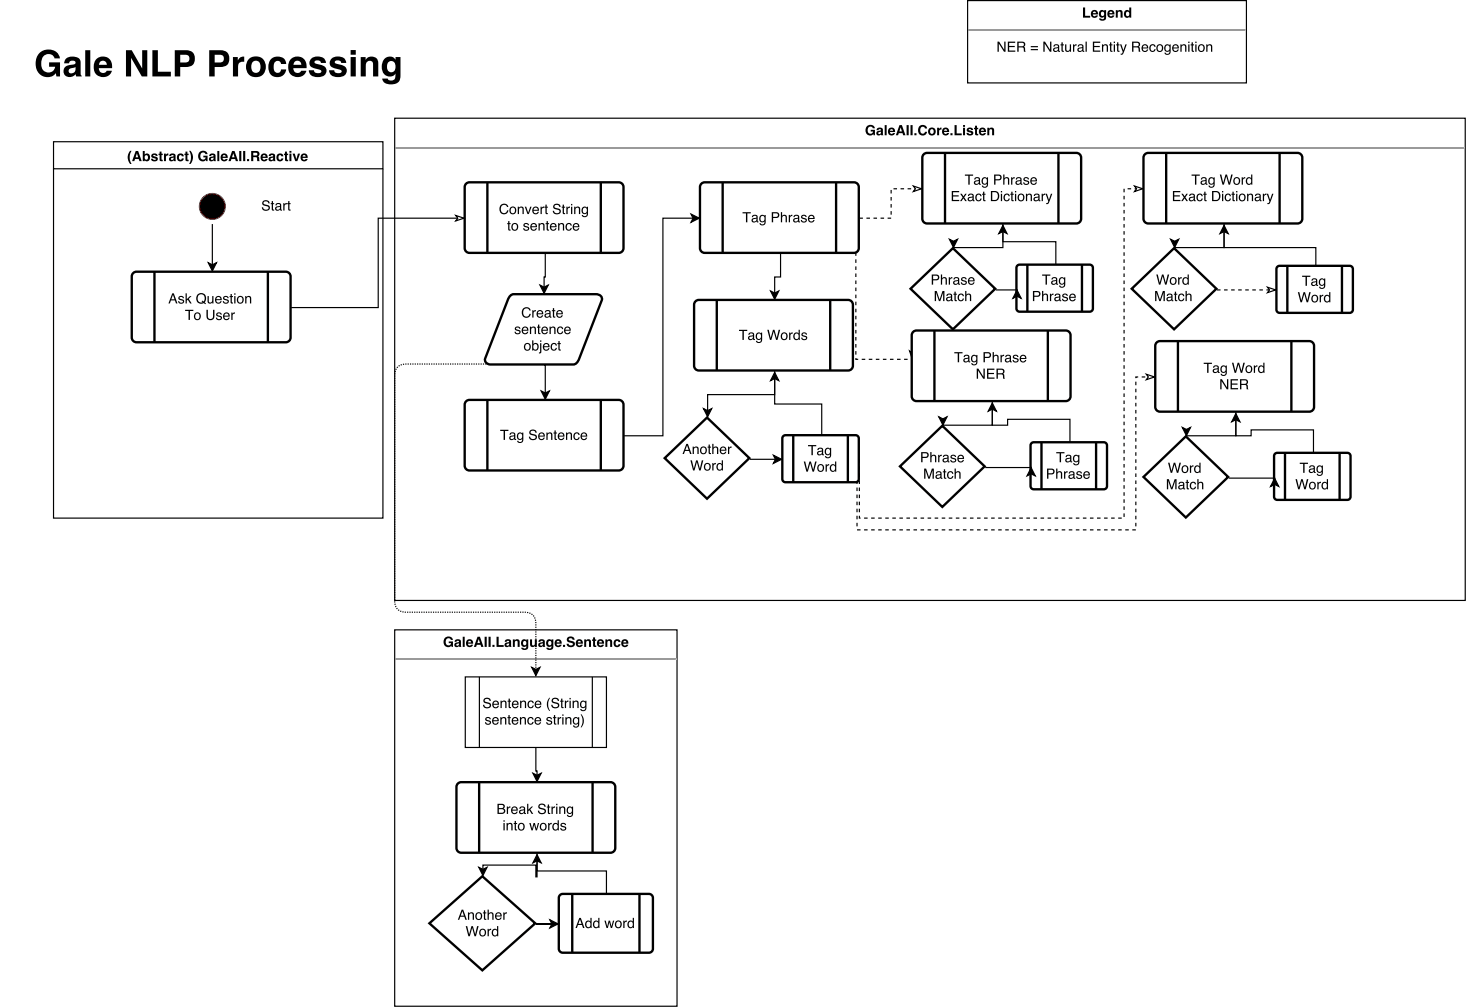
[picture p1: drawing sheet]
<svg xmlns="http://www.w3.org/2000/svg" width="440mm" height="302mm" viewBox="0 0 440 302" stroke-linecap="round" stroke-linejoin="round" font-family="sans-serif">
<path d="M16.1 42.5h98.7v8.1h-98.7zM16.1 50.6v104.8h98.7v-104.8M62.4 78.8l1.3 .6 1.2-.6-1.2 2.5zM63.7 67.2v12.2" fill="none" stroke="#000" stroke-width=".35"/>
<g fill="#000">
<path d="M62.4 78.8l1.3 .6 1.2-.6-1.2 2.5z"/>
<path d="M39 45.2h.4l-.5 2 .6 2h-.5l-.3-.5a3 3 0 0 1 .3-3.5zM41.1 46l-.4 1.2h.7zM40.7 45.3h.7l1.1 3h-.7l-.2-.6h-1.1l-.2 .6h-.7zM42.8 45.3h.6v1.1a.97 .97 0 0 1 1.3-.2 .97 .97 0 0 1 .3 1.3 .88 .88 0 0 1-.6 .8 .88 .88 0 0 1-1-.3v.3h-.6zM43.5 46.7a.61 .61 0 0 0-.1 .9 .61 .61 0 0 0 .9 0 .62 .62 0 0 0 0-.8 .62 .62 0 0 0-.8-.1zM45.6 46.2a1.05 1.05 0 0 1 1.7 .6h-.6a.37 .37 0 0 0-.4-.3 .37 .37 0 0 0-.3 .3l.1 .1a.86 .86 0 0 1 1 .3 .86 .86 0 0 1 0 1 1.13 1.13 0 0 1-1.8-.6h.6a.39 .39 0 0 0 .4 .4 .39 .39 0 0 0 .4-.4h-.1a.97 .97 0 0 1-1.2-1zM47.9 45.5h.5v.6h.4v.4h-.4v1.3l.4 .1v.5l-.7-.1-.2-.2v-1.6h-.4v-.4h.4zM49.2 46.1h.5v.4l.8-.5-.1 .6a.54 .54 0 0 0-.6 .7v1h-.6zM51.4 47.4l-.1 .1a.39 .39 0 0 0 .5 .4 .39 .39 0 0 0 .2-.6zM50.9 46.3a1.04 1.04 0 0 1 1.8 .4l.1 1.6h-.7v-.2a.78 .78 0 0 1-1 .3 .78 .78 0 0 1-.4-1 .78 .78 0 0 1 1-.4l.3-.2a.36 .36 0 0 0-.3-.3 .36 .36 0 0 0-.4 .3h-.6zM53.3 46.3a1.04 1.04 0 0 1 1.1-.2 1.04 1.04 0 0 1 .7 .8h-.6a.47 .47 0 0 0-.6-.3 .47 .47 0 0 0-.2 .6 .46 .46 0 0 0 .2 .7 .46 .46 0 0 0 .6-.4h.6a1.11 1.11 0 0 1-1.5 .8 1.11 1.11 0 0 1-.4-1.7zM55.6 45.5h.6v.6h.4v.4h-.4v1.3l.4 .1v.5l-.8-.1-.2-.2v-1.6h-.3v-.4h.3zM56.7 45.2h.5a3 3 0 0 1-.1 4h-.4l.6-2zM59.8 45.7a1.42 1.42 0 0 1 2.4 .5h-.6a.83 .83 0 0 0-1.1-.4 .83 .83 0 0 0-.4 1 .83 .83 0 0 0 .6 1.1 .83 .83 0 0 0 1-.7h-.7v-.5h1.2v1.6h-.4v-.3a1.44 1.44 0 0 1-2 .1 1.44 1.44 0 0 1-.3-1.9zM63.4 47.4l-.1 .1a.39 .39 0 0 0 .5 .4 .39 .39 0 0 0 .1-.6zM62.9 46.3a1.04 1.04 0 0 1 1.7 .4l.2 1.6h-.7v-.2a.78 .78 0 0 1-1.1 .3 .78 .78 0 0 1-.3-1 .78 .78 0 0 1 1-.4l.3-.2a.36 .36 0 0 0-.3-.3 .36 .36 0 0 0-.4 .3h-.6zM65.2 45.3h.6v3h-.6zM66.9 46.6l-.1 .4h.9l-.3-.5zM66.5 46.3a1.09 1.09 0 0 1 1.3-.2 1.09 1.09 0 0 1 .5 1.3h-1.6a.49 .49 0 0 0 .4 .5 .49 .49 0 0 0 .6-.2h.6a1.16 1.16 0 0 1-1.8 .5 1.16 1.16 0 0 1 0-1.9zM70 46l-.4 1.2h.7zM69.6 45.3h.7l1.1 3h-.7l-.2-.6h-1.1l-.2 .6h-.7zM71.7 45.3h.7v3h-.7zM72.9 45.3h.6v3h-.6zM74.1 47.7h.6v.6h-.6zM75.9 45.8v.8h.8a.42 .42 0 0 0 .5-.4 .42 .42 0 0 0-.5-.4zM75.3 45.3h1.5a.85 .85 0 0 1 1 .6 .85 .85 0 0 1-.5 1l.4 .3 .2 1.1-.8-.1a.94 .94 0 0 0-.5-1.1h-.7v1.2h-.6zM78.9 46.6l-.2 .4h1l-.3-.5zM78.4 46.3a1.09 1.09 0 0 1 1.4-.2 1.09 1.09 0 0 1 .5 1.3h-1.6a.49 .49 0 0 0 .4 .5 .49 .49 0 0 0 .5-.2h.6a1.16 1.16 0 0 1-1.7 .5 1.16 1.16 0 0 1-.1-1.9zM81.2 47.4l-.1 .1a.39 .39 0 0 0 .6 .4 .39 .39 0 0 0 .1-.6zM80.8 46.3a1.04 1.04 0 0 1 1.7 .4l.1 1.6h-.6l-.1-.2a.78 .78 0 0 1-1 .3 .78 .78 0 0 1-.3-1 .78 .78 0 0 1 1-.4l.3-.2a.36 .36 0 0 0-.4-.3 .36 .36 0 0 0-.3 .3h-.6zM83.2 46.3a1.04 1.04 0 0 1 1-.2 1.04 1.04 0 0 1 .8 .8h-.6a.47 .47 0 0 0-.7-.3 .47 .47 0 0 0-.2 .6 .46 .46 0 0 0 .3 .7 .46 .46 0 0 0 .6-.4h.6a1.11 1.11 0 0 1-1.6 .8 1.11 1.11 0 0 1-.4-1.7zM85.5 45.5h.5v.6h.4v.4h-.4l.1 1.3 .3 .1v.5l-.7-.1-.2-.2v-1.6h-.4v-.4h.4zM86.8 45.3h.6v.5h-.6zM86.8 46.1h.6v2.2h-.6zM87.7 46.1h.7l.5 1.6 .4-1.6h.7l-.8 2.2h-.7zM90.9 46.6l-.2 .4h1l-.3-.5zM90.4 46.3a1.09 1.09 0 0 1 1.3-.2 1.09 1.09 0 0 1 .6 1.3h-1.6a.49 .49 0 0 0 .4 .5 .49 .49 0 0 0 .5-.2h.6a1.16 1.16 0 0 1-1.7 .5 1.16 1.16 0 0 1-.1-1.9z"/>
<path d="M78.9 60.3a1.19 1.19 0 0 1 2 .7h-.4a.66 .66 0 0 0-.8-.7 .66 .66 0 0 0-.5 .9l.1 .1a1.28 1.28 0 0 1 1.6 1.3 1.29 1.29 0 0 1-1.3 .6 1.29 1.29 0 0 1-1.1-1h.4a.8 .8 0 0 0 .8 .7 .8 .8 0 0 0 .8-.7l-.4-.3a1.19 1.19 0 0 1-1.4-1.2zM81.5 60.3h.4v.6h.3v.3h-.3v1.5l.3 .2v.2h-.5l-.2-.2v-1.7h-.3v-.3h.3zM82.9 62.4a.53 .53 0 0 0 .7 .5 .53 .53 0 0 0 .3-.8zM82.7 61.2a.96 .96 0 0 1 1.6 .3v1.3l.3 .1v.3h-.4l-.2-.3a.74 .74 0 0 1-1.3 .2 .74 .74 0 0 1 .5-1.2l.7-.2a.5 .5 0 0 0-.4-.5 .5 .5 0 0 0-.6 .4h-.3zM84.9 60.9h.4v.4l.7-.4v.4l-.4 .1-.3 .3v1.4h-.4zM86.4 60.3h.4v.6h.3v.3h-.3v1.5l.3 .2v.2h-.5l-.2-.2v-1.7h-.3v-.3h.3z"/>
<circle cx="63.7" cy="61.9" r="3.9"/>
</g>
<circle cx="63.7" cy="61.9" r="3.9" fill="none" stroke="#f00" stroke-width=".35"/>
<path d="M39.8 82.1l1.1-.6h44.8a1.42 1.42 0 0 1 1.4 1.4v18.3a1.42 1.42 0 0 1-1.4 1.5h-44.8a1.42 1.42 0 0 1-1.4-1.5v-18.3z" fill="#fff"/>
<path d="M39.8 82.1l1.1-.6h44.8a1.42 1.42 0 0 1 1.4 1.4v18.3a1.42 1.42 0 0 1-1.4 1.5h-44.8a1.42 1.42 0 0 1-1.4-1.5v-18.3zM46.3 81.5v21.2M80.3 81.5v21.2" fill="none" stroke="#000" stroke-width=".71" stroke-linecap="butt"/>
<g fill="#000">
<path d="M11.7 16a3.6 3.6 0 0 1 6.3 1.5h-1.6a2.07 2.07 0 0 0-2.5-1.2 2.07 2.07 0 0 0-1.5 2.2 2.34 2.34 0 0 0 .6 2.6 2.34 2.34 0 0 0 2.6 .4l.5-.5 .4-1h-1.8v-1.3h3.3v4.2h-1.1l-.2-1a3.5 3.5 0 0 1-4.1 .9 3.5 3.5 0 0 1-1.9-3.7l.2-1.7zM20.7 20.8a.82 .82 0 0 0 .1 1.1 .82 .82 0 0 0 1.1 0l.6-.6 .2-1.2zM19.9 17.5a3.2 3.2 0 0 1 4.2 .5l.1 4.1 .3 .8h-1.7l-.1-.7a1.92 1.92 0 0 1-2.8 .7 1.92 1.92 0 0 1-.3-2.9l1.2-.5a1.66 1.66 0 0 0 1.9-.7 1.03 1.03 0 0 0-1.1-.6 1.03 1.03 0 0 0-.9 .8h-1.5l.3-1zM25.6 15.1h1.5v7.8h-1.5zM30 18.5l-.3 .9h2.3a1.17 1.17 0 0 0-.7-1.1 1.17 1.17 0 0 0-1.3 .2zM28.9 17.8a2.82 2.82 0 0 1 3.4-.5 2.82 2.82 0 0 1 1.3 3.1h-4a1.26 1.26 0 0 0 .9 1.4 1.26 1.26 0 0 0 1.5-.6h1.5a2.84 2.84 0 0 1-3.5 1.8 2.84 2.84 0 0 1-1.9-3.5l.3-1zM37.8 15.1h1.7l3.1 5.5v-5.5h1.6v7.8h-1.7l-3.2-5.6v5.6h-1.5zM45.7 15.1h1.6v6.4h3.9v1.4h-5.5zM54 16.4v2.3a3 3 0 0 0 2.5-.2 1.18 1.18 0 0 0 .2-1.4 1.18 1.18 0 0 0-1.1-.7zM52.4 15.1h3.4a2.52 2.52 0 0 1 2.6 2.5 2.52 2.52 0 0 1-2.7 2.5h-1.7v2.8h-1.6zM64.4 16.4v2.3a3 3 0 0 0 2.4-.2 1.18 1.18 0 0 0 .3-1.4 1.18 1.18 0 0 0-1.2-.7zM62.7 15.1h3.5a2.52 2.52 0 0 1 2.6 2.5 2.52 2.52 0 0 1-2.8 2.5h-1.6v2.8h-1.7zM69.9 17.1h1.4v1a1.8 1.8 0 0 1 1.9-1.1v1.5a1.4 1.4 0 0 0-1.8 1.6v2.8h-1.5zM75.9 18.5a2.14 2.14 0 0 0 .5 3.3 1.59 1.59 0 0 0 1.7-2.2 1.36 1.36 0 0 0-.7-1.3 1.36 1.36 0 0 0-1.5 .2zM74.8 17.5a3.1 3.1 0 0 1 4.9 2.5 3.1 3.1 0 0 1-4.9 2.6 3.5 3.5 0 0 1 0-5.1zM81.2 17.8a2.67 2.67 0 0 1 2.8-.8 2.67 2.67 0 0 1 1.8 2.2h-1.5a1.15 1.15 0 0 0-1.4-.9 1.15 1.15 0 0 0-.8 1.5 1.46 1.46 0 0 0 .2 1.5 1.46 1.46 0 0 0 1.5 .4l.5-.9h1.5a2.74 2.74 0 0 1-3.3 2.3 2.74 2.74 0 0 1-2-3.5zM88.4 18.5l-.4 .9h2.4a1.17 1.17 0 0 0-.7-1.1 1.17 1.17 0 0 0-1.3 .2zM87.2 17.8a2.82 2.82 0 0 1 3.4-.5 2.82 2.82 0 0 1 1.3 3.1h-3.9a1.26 1.26 0 0 0 .8 1.4 1.26 1.26 0 0 0 1.5-.6h1.6a2.84 2.84 0 0 1-3.6 1.8 2.84 2.84 0 0 1-1.8-3.5l.2-1zM93.4 17.5a2.78 2.78 0 0 1 4.3 1l.1 .4h-1.6a.99 .99 0 0 0-.9-.8 .99 .99 0 0 0-1 .7l.4 .3a4.2 4.2 0 0 1 3.1 1.5 2.05 2.05 0 0 1-2.5 2.5 2.25 2.25 0 0 1-2.7-2h1.5a1.25 1.25 0 0 0 1.1 .9 1.25 1.25 0 0 0 1.2-.6l-.4-.4a4.7 4.7 0 0 1-3.1-1.5l-.1-1zM99.5 17.5a2.78 2.78 0 0 1 4.3 1v.4h-1.5a.99 .99 0 0 0-.9-.8 .99 .99 0 0 0-1 .7l.4 .3a4.2 4.2 0 0 1 3.1 1.5 2.05 2.05 0 0 1-2.5 2.5 2.25 2.25 0 0 1-2.7-2h1.5a1.25 1.25 0 0 0 1 .9 1.25 1.25 0 0 0 1.3-.6l-.4-.4a4.7 4.7 0 0 1-3.1-1.5l-.1-1zM105.1 15h1.6v1.4h-1.6zM105.1 17.1h1.6v5.8h-1.6zM108.2 17.1h1.4v.9a2.04 2.04 0 0 1 2.3-1 2.04 2.04 0 0 1 1.5 2v3.9h-1.5v-3.5a1.13 1.13 0 0 0-1.4-1.2 1.13 1.13 0 0 0-.8 1.6v3.1h-1.5zM116.4 18.7a2.12 2.12 0 0 0 .6 2.9 1.72 1.72 0 0 0 1.7-1.2 1.72 1.72 0 0 0-.9-2l-.9-.1zM115.4 17.5a2.07 2.07 0 0 1 3.2 .4v-.8h1.5v5.5a2.49 2.49 0 0 1-3.3 2.7 2.06 2.06 0 0 1-2.2-1.7h1.7a1.3 1.3 0 0 0 1.6 .4 1.3 1.3 0 0 0 .7-1.6v-.4a2.34 2.34 0 0 1-2.9 .7 2.34 2.34 0 0 1-1.2-2.7l.2-1.4z"/>
<path d="M51.9 88.4l-.5 1.4h.9zM51.7 88h.4l1.1 3h-.4l-.3-.9h-1.2l-.4 .9h-.4zM53.7 88.9a.89 .89 0 0 1 1.5 .5h-.4a.42 .42 0 0 0-.5-.3 .42 .42 0 0 0-.3 .5h.1a.81 .81 0 0 1 .9 .3 .81 .81 0 0 1 0 1 .97 .97 0 0 1-1.6-.6h.4a.49 .49 0 0 0 .5 .5 .49 .49 0 0 0 .4-.6h-.1a.8 .8 0 0 1-.9-.3 .8 .8 0 0 1 0-1zM55.7 88h.3v1.7l1-.9h.4l-.8 .8 .9 1.4h-.5l-.7-1.1-.3 .3v.8h-.3zM59.4 88.2a1.59 1.59 0 0 1 2.1 .3 1.59 1.59 0 0 1-.1 2.2l.4 .3-.2 .3-.5-.4a1.6 1.6 0 0 1-2.1-.5 1.6 1.6 0 0 1 .4-2.2zM59.6 88.6a1.23 1.23 0 0 0-.3 1.5 1.23 1.23 0 0 0 1.5 .6l-.3-.3 .2-.3 .4 .3 .1-.1a1.18 1.18 0 0 0-.1-1.6 1.18 1.18 0 0 0-1.5-.1zM62.2 88.8h.4v1.5a.56 .56 0 0 0 .8 .4 .56 .56 0 0 0 .2-.8v-1.1h.4v2.2h-.3v-.3a.77 .77 0 0 1-.9 .4 .77 .77 0 0 1-.6-.8zM64.8 89.1a1.01 1.01 0 0 1 1.2-.2 1.01 1.01 0 0 1 .5 1.1h-1.6a.63 .63 0 0 0 .4 .8 .63 .63 0 0 0 .8-.5h.4a1.08 1.08 0 0 1-1.6 .7 1.08 1.08 0 0 1-.3-1.7zM65.1 89.3l-.2 .4h1.2a.61 .61 0 0 0-.3-.6 .61 .61 0 0 0-.7 .2zM67.1 88.9a.89 .89 0 0 1 1.5 .5h-.4a.42 .42 0 0 0-.5-.3 .42 .42 0 0 0-.3 .5h.1a.81 .81 0 0 1 .9 .3 .81 .81 0 0 1 0 1 .97 .97 0 0 1-1.6-.6h.4a.49 .49 0 0 0 .5 .5 .49 .49 0 0 0 .4-.6h-.1a.8 .8 0 0 1-.9-.3 .8 .8 0 0 1 0-1zM69.1 88.2h.4v.6h.4v.3h-.4v1.5l.4 .1v.3h-.5l-.2-.2-.1-1.7h-.3v-.3h.3zM70.2 88.8h.4v2.2h-.4zM70.2 88h.4v.4h-.4zM71.7 89.2a.79 .79 0 0 0-.3 1.1 .79 .79 0 0 0 1.2 .2 .81 .81 0 0 0 0-1 .81 .81 0 0 0-.9-.3zM71.3 89.1a1.08 1.08 0 0 1 1.5 .1 1.08 1.08 0 0 1-.1 1.6 1.08 1.08 0 0 1-1.6-.2v-1zM73.5 88.8h.4v.3a.78 .78 0 0 1 .9-.3 .78 .78 0 0 1 .5 .8v1.4h-.3v-1.4a.55 .55 0 0 0-.7-.5 .55 .55 0 0 0-.4 .8v1.1h-.4z"/>
<path d="M55.5 92.9h2.5v.4h-1v2.7h-.5v-2.7h-1zM58.8 94.1a.79 .79 0 0 0-.2 1.1 .79 .79 0 0 0 1.1 .2 .81 .81 0 0 0 .1-1 .81 .81 0 0 0-1-.3zM58.4 94a1.08 1.08 0 0 1 1.6 .2 1.08 1.08 0 0 1-.2 1.5 1.08 1.08 0 0 1-1.5-.2l-.1-.9zM61.9 92.9h.4v1.9a.78 .78 0 0 0 .8 .9 .78 .78 0 0 0 .8-.9v-1.9h.4v1.7a1.21 1.21 0 0 1-1.2 1.4 1.21 1.21 0 0 1-1.2-1.4zM65 93.9a.89 .89 0 0 1 1.5 .5h-.3a.42 .42 0 0 0-.5-.4 .42 .42 0 0 0-.4 .5l.1 .1a.81 .81 0 0 1 1 .3 .81 .81 0 0 1 0 .9 .97 .97 0 0 1-1.7-.5h.4a.49 .49 0 0 0 .6 .4 .49 .49 0 0 0 .4-.6h-.1a.8 .8 0 0 1-.9-.3 .8 .8 0 0 1-.1-.9zM67.2 94a1.01 1.01 0 0 1 1.2-.2 1.01 1.01 0 0 1 .5 1.2h-1.6a.63 .63 0 0 0 .5 .7 .63 .63 0 0 0 .7-.4h.4a1.08 1.08 0 0 1-1.6 .6 1.08 1.08 0 0 1-.3-1.6zM67.5 94.2l-.2 .5h1.2a.61 .61 0 0 0-.3-.6 .61 .61 0 0 0-.7 .1zM69.4 93.7h.3v.4l.7-.4v.4l-.4 .1-.2 .3-.1 1.5h-.3z"/>
</g>
<path d="M290.2 .2h83.6v24.7h-83.6z" fill="#fff"/>
<path d="M290.2 .2h83.6v24.7h-83.6z" fill="none" stroke="#000" stroke-width=".35"/>
<path d="M290.3 9h83.3" fill="none" stroke="#9a9a9a" stroke-width=".35"/>
<path d="M290.3 8.8h.4v.4h-.4z" fill="#9a9a9a"/>
<path d="M373.6 8.8v.4h-.4z" fill="#eee"/>
<g fill="#000">
<path d="M299.1 12.5h.5l1.5 2.4v-2.4h.4v3h-.4l-1.6-2.4v2.4h-.4zM302.2 12.5h2.2v.4h-1.8v.9h1.7v.3h-1.7v1.1h1.9v.3h-2.3zM305.5 12.8v1.1h.9a.53 .53 0 0 0 .6-.5 .53 .53 0 0 0-.5-.6zM305.1 12.5h1.4a.83 .83 0 0 1 .9 .5 .83 .83 0 0 1-.4 1l.4 .4 .2 1.1h-.5l-.1-1-.6-.3h-.9v1.3h-.4zM309.1 13.8h2.2v.4h-2.2zM309.1 14.7h2.2v.4h-2.2zM312.9 12.5h.5l1.5 2.4v-2.4h.4v3h-.5l-1.5-2.4v2.4h-.4zM316.2 14.7a.53 .53 0 0 0 .7 .5 .53 .53 0 0 0 .3-.8zM316 13.5a.96 .96 0 0 1 1.6 .4v1.3l.3 .1v.2h-.5l-.1-.3a.74 .74 0 0 1-1.3 .3 .74 .74 0 0 1 .5-1.2l.7-.2a.5 .5 0 0 0-.4-.6 .5 .5 0 0 0-.6 .5h-.3zM318.3 12.7h.4v.6h.3v.3h-.3v1.5l.3 .1v.3h-.5l-.2-.2v-1.7h-.3v-.3h.3zM319.4 13.3h.4v1.5a.56 .56 0 0 0 .7 .4 .56 .56 0 0 0 .3-.8v-1.1h.4v2.2h-.4v-.3a.77 .77 0 0 1-.8 .4 .77 .77 0 0 1-.6-.8zM321.8 13.3h.3v.4l.7-.4v.4h-.4l-.2 .4-.1 1.4h-.3zM323.5 14.7a.53 .53 0 0 0 .7 .5 .53 .53 0 0 0 .3-.8zM323.3 13.5a.96 .96 0 0 1 1.6 .4v1.3l.3 .1v.2h-.5l-.1-.3a.74 .74 0 0 1-1.3 .3 .74 .74 0 0 1 .5-1.2l.7-.2a.5 .5 0 0 0-.4-.6 .5 .5 0 0 0-.6 .5h-.3zM325.5 12.5h.4v3h-.4zM327.7 12.5h2.2v.4h-1.8v.9h1.7v.3h-1.7v1.1h1.9v.3h-2.3zM330.5 13.3h.3v.3a.78 .78 0 0 1 .9-.3 .78 .78 0 0 1 .6 .8v1.4h-.4v-1.4a.55 .55 0 0 0-.7-.5 .55 .55 0 0 0-.4 .8v1.1h-.3zM332.9 12.7h.4v.6h.3v.3h-.3v1.5l.3 .1v.3h-.5l-.2-.2v-1.7h-.3v-.3h.3zM334 13.3h.4v2.2h-.4zM334 12.5h.4v.4h-.4zM335 12.7h.4v.6h.3v.3h-.3v1.5l.3 .1v.3h-.5l-.2-.2v-1.7h-.3v-.3h.3zM335.9 13.3h.4l.6 1.8 .6-1.8h.4l-.6 1.6a1.43 1.43 0 0 1-1.1 1.5l-.1-.3h.3l.3-.5zM339.9 12.8v1.1h.9a.53 .53 0 0 0 .7-.5 .53 .53 0 0 0-.6-.6zM339.5 12.5h1.4a.83 .83 0 0 1 .9 .5 .83 .83 0 0 1-.3 1l.3 .4 .2 1.1h-.5l-.1-1-.6-.3h-.9v1.3h-.4zM342.6 13.6a1.01 1.01 0 0 1 1.2-.2 1.01 1.01 0 0 1 .5 1.1h-1.6a.63 .63 0 0 0 .5 .8 .63 .63 0 0 0 .7-.5h.4a1.08 1.08 0 0 1-1.5 .7 1.08 1.08 0 0 1-.4-1.7zM342.9 13.8l-.2 .4h1.2a.61 .61 0 0 0-.3-.6 .61 .61 0 0 0-.7 .2zM344.9 13.6a.91 .91 0 0 1 1-.3 .91 .91 0 0 1 .6 .8h-.3a.61 .61 0 0 0-.8-.5 .61 .61 0 0 0-.4 .9 .59 .59 0 0 0 .5 .7 .59 .59 0 0 0 .7-.5h.3a1 1 0 0 1-1.3 .8 1 1 0 0 1-.5-1.4zM347.4 13.7a.79 .79 0 0 0-.2 1.1 .79 .79 0 0 0 1.1 .2 .81 .81 0 0 0 .1-1 .81 .81 0 0 0-1-.3zM347 13.6a1.08 1.08 0 0 1 1.6 .1 1.08 1.08 0 0 1-.2 1.6 1.08 1.08 0 0 1-1.5-.2l-.1-1zM349.4 13.6a.83 .83 0 0 1 1.3 0v-.3h.4v2a.97 .97 0 0 1-.8 1.1 .97 .97 0 0 1-1.1-.6h.4a.64 .64 0 0 0 .8 .3 .64 .64 0 0 0 .3-.9 1.01 1.01 0 0 1-1.4 0 1.01 1.01 0 0 1-.1-1.4zM349.7 13.8a.73 .73 0 0 0-.2 1 .73 .73 0 0 0 1.1 .1 .74 .74 0 0 0 0-1 .74 .74 0 0 0-.9-.1zM351.8 13.6a1.01 1.01 0 0 1 1.2-.2 1.01 1.01 0 0 1 .5 1.1h-1.6a.63 .63 0 0 0 .5 .8 .63 .63 0 0 0 .7-.5h.4a1.08 1.08 0 0 1-1.6 .7 1.08 1.08 0 0 1-.3-1.7zM352.1 13.8l-.2 .4h1.2a.61 .61 0 0 0-.3-.6 .61 .61 0 0 0-.7 .2zM354 13.3h.3v.3a.78 .78 0 0 1 .9-.3 .78 .78 0 0 1 .6 .8v1.4h-.4v-1.4a.55 .55 0 0 0-.7-.5 .55 .55 0 0 0-.4 .8v1.1h-.3zM356.3 13.3h.4v2.2h-.4zM356.3 12.5h.4v.4h-.4zM357.3 12.7h.4v.6h.4v.3h-.4v1.5l.4 .1v.3h-.5l-.2-.2-.1-1.7h-.3v-.3h.3zM358.4 13.3h.4v2.2h-.4zM358.4 12.5h.4v.4h-.4zM359.9 13.7a.79 .79 0 0 0-.3 1.1 .79 .79 0 0 0 1.2 .2 .81 .81 0 0 0 0-1 .81 .81 0 0 0-.9-.3zM359.5 13.6a1.08 1.08 0 0 1 1.5 .1 1.08 1.08 0 0 1-.1 1.6 1.08 1.08 0 0 1-1.6-.2l-.1-1zM361.7 13.3h.4v.3a.78 .78 0 0 1 .9-.3 .78 .78 0 0 1 .5 .8v1.4h-.4v-1.4a.55 .55 0 0 0-.6-.5 .55 .55 0 0 0-.4 .8v1.1h-.4z"/>
<path d="M324.8 2.2h.6v2.5h1.5v.6h-2.1zM327.9 3.6l-.2 .3h.9l-.2-.4zM327.4 3.3a1.09 1.09 0 0 1 1.3-.2 1.09 1.09 0 0 1 .6 1.2h-1.6a.49 .49 0 0 0 .3 .6 .49 .49 0 0 0 .6-.3h.6a1.16 1.16 0 0 1-1.7 .5 1.16 1.16 0 0 1-.1-1.8zM330.1 4.2a.6 .6 0 0 0 1.2 0 .6 .6 0 0 0-1.2 0zM330 3.1l.6-.1 .5 .4v-.4h.6v2.2a1.1 1.1 0 0 1-.9 1 1.1 1.1 0 0 1-1.2-.7h.6a.54 .54 0 0 0 .7 .2 .54 .54 0 0 0 .2-.7 .96 .96 0 0 1-1.3 .1 .96 .96 0 0 1-.3-1.2zM332.8 3.6l-.1 .3h.9l-.3-.4zM332.4 3.3a1.09 1.09 0 0 1 1.3-.2 1.09 1.09 0 0 1 .5 1.2h-1.5a.49 .49 0 0 0 .3 .6 .49 .49 0 0 0 .6-.3h.6a1.16 1.16 0 0 1-1.8 .5 1.16 1.16 0 0 1 0-1.8zM334.6 3h.6v.4a.79 .79 0 0 1 .9-.4 .79 .79 0 0 1 .5 .8v1.5h-.6v-1.4a.44 .44 0 0 0-.5-.4 .44 .44 0 0 0-.3 .6v1.2h-.6zM337.3 3.3l.7-.3 .6 .3v-1.1h.6v3.1h-.5v-.3a.97 .97 0 0 1-1.4 .2 .97 .97 0 0 1-.2-1.3zM337.9 3.6l-.1 .1a.6 .6 0 0 0-.1 .9 .6 .6 0 0 0 .9-.1 .63 .63 0 0 0 0-.7 .63 .63 0 0 0-.7-.2z"/>
</g>
<path d="M118.4 35.5h321v144.6h-321z" fill="#fff"/>
<path d="M118.4 35.5h321v144.6h-321z" fill="none" stroke="#000" stroke-width=".35"/>
<path d="M118.5 44.3h320.7" fill="none" stroke="#9a9a9a" stroke-width=".35"/>
<path d="M118.5 44.1h.4v.3h-.4z" fill="#9a9a9a"/>
<path d="M438.9 44.4l.3-.3v.3z" fill="#eee"/>
<path d="M259.9 37.9a1.42 1.42 0 0 1 2.5 .6h-.7a.83 .83 0 0 0-1-.5 .83 .83 0 0 0-.5 1.1 .83 .83 0 0 0 .6 1 .83 .83 0 0 0 1-.7h-.7v-.5h1.3v1.7h-.5v-.4a1.44 1.44 0 0 1-1.9 .1 1.44 1.44 0 0 1-.4-1.9zM263.5 39.7l-.1 .1a.39 .39 0 0 0 .5 .4 .39 .39 0 0 0 .2-.7zM263 38.6a1.04 1.04 0 0 1 1.8 .4l.1 1.6h-.7v-.3a.78 .78 0 0 1-1 .3 .78 .78 0 0 1-.4-1 .78 .78 0 0 1 1-.4l.3-.1a.36 .36 0 0 0-.3-.4 .36 .36 0 0 0-.4 .3h-.6zM265.3 37.5h.6v3.1h-.6zM267 38.9l-.1 .3h.9l-.3-.4zM266.6 38.6a1.09 1.09 0 0 1 1.3-.2 1.09 1.09 0 0 1 .5 1.2h-1.5a.49 .49 0 0 0 .3 .5 .49 .49 0 0 0 .6-.2h.6a1.16 1.16 0 0 1-1.8 .5 1.16 1.16 0 0 1 0-1.8zM270.1 38.2l-.4 1.2h.8zM269.7 37.5h.7l1.1 3.1h-.7l-.2-.7h-1.1l-.2 .7h-.7zM271.9 37.5h.6v3.1h-.6zM273 37.5h.7v3.1h-.7zM274.2 40h.6v.6h-.6zM275.7 37.8a1.36 1.36 0 0 1 2.3 .7h-.6a.76 .76 0 0 0-1-.4 .76 .76 0 0 0-.4 1 .75 .75 0 0 0 .4 1 .75 .75 0 0 0 1-.6h.6a1.45 1.45 0 0 1-2 1 1.45 1.45 0 0 1-.6-2.1zM279.1 38.9a.64 .64 0 0 0-.1 1 .64 .64 0 0 0 .9-.1 .63 .63 0 0 0 0-.8 .63 .63 0 0 0-.8-.1zM278.3 39.4a1.2 1.2 0 0 1 2.4 0 1.2 1.2 0 0 1-2.4 0zM281 38.3h.6v.4l.7-.4v.6a.54 .54 0 0 0-.7 .6v1.1h-.6zM283.2 38.9l-.1 .3h.9l-.3-.4zM282.8 38.6a1.09 1.09 0 0 1 1.3-.2 1.09 1.09 0 0 1 .5 1.2h-1.5a.49 .49 0 0 0 .3 .5 .49 .49 0 0 0 .6-.2h.6a1.16 1.16 0 0 1-1.8 .5 1.16 1.16 0 0 1 0-1.8zM285 40h.6v.6h-.6zM286.2 37.5h.7v2.5h1.5v.6h-2.2zM288.8 37.5h.6v.5h-.6zM288.8 38.3h.6v2.3h-.6zM290.1 38.5a1.05 1.05 0 0 1 1.7 .5h-.6a.37 .37 0 0 0-.3-.3 .37 .37 0 0 0-.4 .3l.2 .1a.86 .86 0 0 1 1 .3 .86 .86 0 0 1-.1 1 1.13 1.13 0 0 1-1.8-.5h.6a.39 .39 0 0 0 .4 .3 .39 .39 0 0 0 .4-.4h-.1a.97 .97 0 0 1-1.2-1zM292.4 37.7h.6v.6h.3v.5h-.3v1.3h.3v.5l-.7-.1-.2-.2v-1.5h-.3v-.5h.3zM294.3 38.9l-.2 .3h1l-.3-.4zM293.8 38.6a1.09 1.09 0 0 1 1.4-.2 1.09 1.09 0 0 1 .5 1.2h-1.6a.49 .49 0 0 0 .4 .5 .49 .49 0 0 0 .5-.2h.6a1.16 1.16 0 0 1-1.7 .5 1.16 1.16 0 0 1-.1-1.8zM296.1 38.3h.5v.3a.79 .79 0 0 1 .9-.3 .79 .79 0 0 1 .6 .8v1.5h-.6v-1.4a.44 .44 0 0 0-.5-.4 .44 .44 0 0 0-.3 .5v1.3h-.6z" fill="#000"/>
<path d="M139.6 55.3l1.2-.6h44.8a1.42 1.42 0 0 1 1.4 1.4v18.3a1.42 1.42 0 0 1-1.4 1.4h-44.8a1.42 1.42 0 0 1-1.5-1.4v-18.3z" fill="#fff"/>
<path d="M139.6 55.3l1.2-.6h44.8a1.42 1.42 0 0 1 1.4 1.4v18.3a1.42 1.42 0 0 1-1.4 1.4h-44.8a1.42 1.42 0 0 1-1.5-1.4v-18.3zM146.2 54.7v21.1M180.2 54.7v21.1" fill="none" stroke="#000" stroke-width=".71" stroke-linecap="butt"/>
<g fill="#000">
<path d="M150.1 61.6a1.32 1.32 0 0 1 1.3-.5 1.32 1.32 0 0 1 1 1h-.4a.98 .98 0 0 0-1.2-.6 .98 .98 0 0 0-.6 1.2 .96 .96 0 0 0 .7 1.2 .96 .96 0 0 0 1.2-.8h.4a1.4 1.4 0 0 1-1.8 1.1 1.4 1.4 0 0 1-.9-1.9zM153.4 62.4a.79 .79 0 0 0-.2 1.1 .79 .79 0 0 0 1.1 .2 .81 .81 0 0 0 .1-1 .81 .81 0 0 0-1-.3zM153 62.3a1.08 1.08 0 0 1 1.6 .1 1.08 1.08 0 0 1-.2 1.5 1.08 1.08 0 0 1-1.5-.2l-.1-.9zM155.3 62h.3v.3a.78 .78 0 0 1 .9-.4 .78 .78 0 0 1 .6 .9v1.4h-.4v-1.4a.55 .55 0 0 0-.7-.5 .55 .55 0 0 0-.4 .7v1.2h-.3zM157.4 62h.4l.6 1.8 .6-1.8h.4l-.8 2.2h-.4zM159.9 62.3a1.01 1.01 0 0 1 1.2-.2 1.01 1.01 0 0 1 .5 1.1h-1.6a.63 .63 0 0 0 .5 .8 .63 .63 0 0 0 .7-.5h.4a1.08 1.08 0 0 1-1.5 .7 1.08 1.08 0 0 1-.4-1.7zM160.2 62.5l-.2 .4h1.2a.61 .61 0 0 0-.3-.6 .61 .61 0 0 0-.7 .2zM162.1 62h.3v.4l.8-.4v.3l-.5 .1-.2 .4v1.4h-.4zM163.6 61.4h.3v.6h.4v.3h-.4v1.4l.4 .2v.3h-.5l-.2-.2v-1.7h-.3v-.3h.3zM166.2 61.4a1.19 1.19 0 0 1 1.9 .7h-.4a.66 .66 0 0 0-.8-.7 .66 .66 0 0 0-.5 .9h.2a1.28 1.28 0 0 1 1.5 1.4 1.29 1.29 0 0 1-1.3 .6 1.29 1.29 0 0 1-1-1.1h.4a.8 .8 0 0 0 .8 .7 .8 .8 0 0 0 .7-.7l-.4-.3a1.19 1.19 0 0 1-1.4-1.1zM168.7 61.4h.4v.6h.4v.3h-.4v1.4l.4 .2v.3h-.5l-.2-.2-.1-1.7h-.3v-.3h.3zM169.8 62h.4v.4l.7-.4v.3l-.4 .1-.3 .4v1.4h-.4zM171.2 62h.4v2.2h-.4zM171.2 61.2h.4v.4h-.4zM172.2 62h.3v.3a.78 .78 0 0 1 1-.4 .78 .78 0 0 1 .5 .9v1.4h-.4v-1.4a.55 .55 0 0 0-.7-.5 .55 .55 0 0 0-.4 .7v1.2h-.3zM174.7 62.3a.83 .83 0 0 1 1.3 0v-.3h.3v2a.97 .97 0 0 1-.7 1.1 .97 .97 0 0 1-1.2-.6h.4a.64 .64 0 0 0 .9 .3 .64 .64 0 0 0 .3-.9 1.01 1.01 0 0 1-1.5 0 1.01 1.01 0 0 1 0-1.4zM175 62.4a.73 .73 0 0 0-.2 1.1 .73 .73 0 0 0 1.1 .1 .74 .74 0 0 0 0-1 .74 .74 0 0 0-.9-.2z"/>
<path d="M152.4 66.3h.4v.6h.3v.3h-.3v1.5l.3 .2v.2h-.5l-.2-.2v-1.7h-.3v-.3h.3zM154 67.3a.79 .79 0 0 0-.3 1.1 .79 .79 0 0 0 1.2 .2 .81 .81 0 0 0 .1-1 .81 .81 0 0 0-1-.3zM153.6 67.2a1.08 1.08 0 0 1 1.6 .1 1.08 1.08 0 0 1-.2 1.6 1.08 1.08 0 0 1-1.5-.2l-.1-1zM157.2 67.1a.89 .89 0 0 1 1.4 .5h-.3a.42 .42 0 0 0-.5-.4 .42 .42 0 0 0-.3 .5l.1 .1a.81 .81 0 0 1 .9 .2 .81 .81 0 0 1 0 1 .97 .97 0 0 1-1.6-.6h.3a.49 .49 0 0 0 .6 .5 .49 .49 0 0 0 .4-.6h-.1a.8 .8 0 0 1-.9-.3 .8 .8 0 0 1 0-.9zM159.3 67.2a1.01 1.01 0 0 1 1.2-.2 1.01 1.01 0 0 1 .5 1.2h-1.6a.63 .63 0 0 0 .5 .7 .63 .63 0 0 0 .7-.5h.4a1.08 1.08 0 0 1-1.5 .7 1.08 1.08 0 0 1-.4-1.6zM159.6 67.4l-.2 .5h1.2a.61 .61 0 0 0-.3-.6 .61 .61 0 0 0-.7 .1zM161.5 66.9h.3v.3a.78 .78 0 0 1 1-.3 .78 .78 0 0 1 .5 .8v1.4h-.4v-1.4a.55 .55 0 0 0-.7-.5 .55 .55 0 0 0-.3 .8v1.1h-.4zM163.9 66.3h.4v.6h.3v.3h-.3v1.5l.3 .2v.2h-.5l-.2-.2v-1.7h-.3v-.3h.3zM165.2 67.2a1.01 1.01 0 0 1 1.2-.2 1.01 1.01 0 0 1 .5 1.2h-1.6a.63 .63 0 0 0 .5 .7 .63 .63 0 0 0 .7-.5h.4a1.08 1.08 0 0 1-1.6 .7 1.08 1.08 0 0 1-.3-1.6zM165.5 67.4l-.2 .5h1.2a.61 .61 0 0 0-.3-.6 .61 .61 0 0 0-.7 .1zM167.4 66.9h.3v.3a.78 .78 0 0 1 .9-.3 .78 .78 0 0 1 .6 .8v1.4h-.4v-1.4a.55 .55 0 0 0-.7-.5 .55 .55 0 0 0-.4 .8v1.1h-.3zM169.9 67.2a.91 .91 0 0 1 .9-.3 .91 .91 0 0 1 .7 .8h-.4a.61 .61 0 0 0-.8-.4 .61 .61 0 0 0-.3 .8 .59 .59 0 0 0 .4 .8 .59 .59 0 0 0 .7-.5h.4a1 1 0 0 1-1.3 .8 1 1 0 0 1-.6-1.5zM172 67.2a1.01 1.01 0 0 1 1.2-.2 1.01 1.01 0 0 1 .5 1.2h-1.6a.63 .63 0 0 0 .5 .7 .63 .63 0 0 0 .7-.5h.4a1.08 1.08 0 0 1-1.5 .7 1.08 1.08 0 0 1-.4-1.6zM172.3 67.4l-.2 .5h1.3a.61 .61 0 0 0-.4-.6 .61 .61 0 0 0-.7 .1z"/>
</g>
<path d="M153 88.7l1-.5h24.7a1.53 1.53 0 0 1 1.8 1.8l-6.8 17.6-.5 .9-.6 .6-.7 .2h-25a1.44 1.44 0 0 1-1.4-1.7l6.8-17.6z" fill="#fff"/>
<path d="M153 88.7l1-.5h24.7a1.53 1.53 0 0 1 1.8 1.8l-6.8 17.6-.5 .9-.6 .6-.7 .2h-25a1.44 1.44 0 0 1-1.4-1.7l6.8-17.6z" fill="none" stroke="#000" stroke-width=".71" stroke-linecap="butt"/>
<g fill="#000">
<path d="M161.9 85.5l1.3 .6 1.2-.6-1.2 2.5z"/>
<path d="M154.6 98.1a.89 .89 0 0 1 1.5 .5h-.4a.42 .42 0 0 0-.5-.4 .42 .42 0 0 0-.3 .6h.1a.81 .81 0 0 1 .9 .3 .81 .81 0 0 1 0 1 .97 .97 0 0 1-1.6-.6h.4a.49 .49 0 0 0 .5 .5 .49 .49 0 0 0 .4-.6l-.1-.1a.8 .8 0 0 1-.9-.2 .8 .8 0 0 1 0-1zM156.7 98.3a1.01 1.01 0 0 1 1.3-.3 1.01 1.01 0 0 1 .5 1.2h-1.7a.63 .63 0 0 0 .5 .7 .63 .63 0 0 0 .8-.4h.3a1.08 1.08 0 0 1-1.5 .7 1.08 1.08 0 0 1-.3-1.7zM157 98.4l-.2 .5h1.3a.61 .61 0 0 0-.4-.6 .61 .61 0 0 0-.7 .1zM158.9 98h.4v.3a.78 .78 0 0 1 .9-.4 .78 .78 0 0 1 .5 .9v1.4h-.4v-1.4a.55 .55 0 0 0-.6-.5 .55 .55 0 0 0-.4 .7v1.2h-.4zM161.3 97.4h.4v.6h.4v.3h-.4v1.4l.4 .2v.3h-.5l-.2-.3-.1-1.6h-.3v-.3h.3zM162.6 98.3a1.01 1.01 0 0 1 1.2-.3 1.01 1.01 0 0 1 .5 1.2h-1.6a.63 .63 0 0 0 .5 .7 .63 .63 0 0 0 .7-.4h.4a1.08 1.08 0 0 1-1.5 .7 1.08 1.08 0 0 1-.4-1.7zM162.9 98.4l-.2 .5h1.3a.61 .61 0 0 0-.4-.6 .61 .61 0 0 0-.7 .1zM164.8 98h.3v.3a.78 .78 0 0 1 1-.4 .78 .78 0 0 1 .5 .9v1.4h-.4v-1.4a.55 .55 0 0 0-.7-.5 .55 .55 0 0 0-.3 .7v1.2h-.4zM167.3 98.2a.91 .91 0 0 1 .9-.3 .91 .91 0 0 1 .7 .8h-.4a.61 .61 0 0 0-.8-.4 .61 .61 0 0 0-.3 .8 .59 .59 0 0 0 .4 .8 .59 .59 0 0 0 .7-.5h.4a1 1 0 0 1-1.3 .8 1 1 0 0 1-.6-1.4zM169.4 98.3a1.01 1.01 0 0 1 1.3-.3 1.01 1.01 0 0 1 .5 1.2h-1.7a.63 .63 0 0 0 .5 .7 .63 .63 0 0 0 .8-.4h.3a1.08 1.08 0 0 1-1.5 .7 1.08 1.08 0 0 1-.3-1.7zM169.7 98.4l-.2 .5h1.3a.61 .61 0 0 0-.4-.6 .61 .61 0 0 0-.7 .1z"/>
<path d="M156.8 92.6a1.32 1.32 0 0 1 1.3-.5 1.32 1.32 0 0 1 1 1h-.4a.98 .98 0 0 0-1.2-.6 .98 .98 0 0 0-.6 1.3 .96 .96 0 0 0 .7 1.2 .96 .96 0 0 0 1.2-.9h.4a1.4 1.4 0 0 1-1.8 1.2 1.4 1.4 0 0 1-.9-1.9zM159.6 93h.4v.4l.7-.4v.4l-.4 .1-.3 .3v1.4h-.4zM161.2 93.3a1.01 1.01 0 0 1 1.2-.2 1.01 1.01 0 0 1 .5 1.2h-1.6a.63 .63 0 0 0 .5 .7 .63 .63 0 0 0 .7-.4h.4a1.08 1.08 0 0 1-1.6 .6 1.08 1.08 0 0 1-.3-1.6zM161.5 93.5l-.2 .5h1.2a.61 .61 0 0 0-.3-.6 .61 .61 0 0 0-.7 .1zM163.7 94.5a.53 .53 0 0 0 .7 .5 .53 .53 0 0 0 .3-.8zM163.5 93.3a.96 .96 0 0 1 1.6 .3v1.3l.3 .1v.3h-.5l-.1-.3a.74 .74 0 0 1-1.3 .2 .74 .74 0 0 1 .5-1.2l.7-.2a.5 .5 0 0 0-.4-.5 .5 .5 0 0 0-.6 .4h-.3zM165.8 92.4h.4v.6h.3v.3h-.3v1.5l.3 .2v.2l-.5 .1-.2-.3v-1.7h-.3v-.3h.3zM167.1 93.3a1.01 1.01 0 0 1 1.2-.2 1.01 1.01 0 0 1 .5 1.2h-1.6a.63 .63 0 0 0 .4 .7 .63 .63 0 0 0 .8-.4h.4a1.08 1.08 0 0 1-1.6 .6 1.08 1.08 0 0 1-.3-1.6zM167.4 93.5l-.2 .5h1.2a.61 .61 0 0 0-.3-.6 .61 .61 0 0 0-.7 .1z"/>
<path d="M157.8 103.3a.79 .79 0 0 0-.3 1.1 .79 .79 0 0 0 1.1 .2 .81 .81 0 0 0 .1-1 .81 .81 0 0 0-.9-.3zM157.4 103.2a1.08 1.08 0 0 1 1.5 .1 1.08 1.08 0 0 1-.1 1.6 1.08 1.08 0 0 1-1.6-.2l-.1-1zM159.6 102.1h.3v1.1a1.02 1.02 0 0 1 1.5 0 1.02 1.02 0 0 1 0 1.4 .84 .84 0 0 1-.7 .6 .84 .84 0 0 1-.8-.4v.3h-.3zM160.1 103.4a.77 .77 0 0 0-.2 1 .77 .77 0 0 0 1.1 .2 .77 .77 0 0 0 .2-1 .77 .77 0 0 0-1.1-.2zM162 102.1h.3v.4h-.3zM162 102.9h.3v2.8l-.2 .2-.5 .1v-.3l.4-.1zM163.1 103.2a1.01 1.01 0 0 1 1.2-.2 1.01 1.01 0 0 1 .5 1.1h-1.6a.63 .63 0 0 0 .5 .8 .63 .63 0 0 0 .7-.5h.4a1.08 1.08 0 0 1-1.6 .7 1.08 1.08 0 0 1-.3-1.7zM163.4 103.4l-.2 .4h1.2a.61 .61 0 0 0-.3-.6 .61 .61 0 0 0-.7 .2zM165.4 103.2a.91 .91 0 0 1 1-.3 .91 .91 0 0 1 .6 .8h-.4a.61 .61 0 0 0-.8-.5 .61 .61 0 0 0-.3 .9 .59 .59 0 0 0 .4 .8 .59 .59 0 0 0 .7-.6h.4a1 1 0 0 1-1.3 .8 1 1 0 0 1-.6-1.4zM167.4 102.3h.4v.6h.4v.3h-.4v1.5l.4 .1v.3h-.5l-.2-.2-.1-1.7h-.3v-.3h.3z"/>
</g>
<path d="M163.5 76v7.1h-.3v3M161.9 85.5l1.3 .6 1.2-.6-1.2 2.5z" fill="none" stroke="#000" stroke-width=".35"/>
<path d="M139.6 120.5l1.2-.6h44.8a1.42 1.42 0 0 1 1.4 1.5v18.3a1.42 1.42 0 0 1-1.4 1.4h-44.8a1.42 1.42 0 0 1-1.5-1.4v-18.3z" fill="#fff"/>
<path d="M146.2 119.9v21.2M180.2 119.9v21.2M139.6 120.5l1.2-.6h44.8a1.42 1.42 0 0 1 1.4 1.5v18.3a1.42 1.42 0 0 1-1.4 1.4h-44.8a1.42 1.42 0 0 1-1.5-1.4v-18.3z" fill="none" stroke="#000" stroke-width=".71" stroke-linecap="butt"/>
<g fill="#000">
<path d="M231.1 87.3l1.2 .6 1.2-.6-1.2 2.4zM162.3 117.3l1.2 .6 1.2-.6-1.2 2.4z"/>
<path d="M150 128.9h2.5v.4h-1.1v2.6h-.4v-2.6h-1zM153.1 131.2a.53 .53 0 0 0 .7 .4 .53 .53 0 0 0 .3-.7zM152.9 130a.96 .96 0 0 1 1.6 .3v1.3l.3 .1v.2l-.4 .1-.2-.4a.74 .74 0 0 1-1.3 .3 .74 .74 0 0 1 .5-1.2l.7-.2a.5 .5 0 0 0-.4-.5 .5 .5 0 0 0-.6 .4h-.3zM155.3 130a.83 .83 0 0 1 1.3 0v-.3h.3v2.1a.97 .97 0 0 1-.7 1.1 .97 .97 0 0 1-1.1-.7h.3a.64 .64 0 0 0 .9 .3 .64 .64 0 0 0 .3-.9 1.01 1.01 0 0 1-1.4 .1 1.01 1.01 0 0 1-.1-1.5zM155.6 130.2a.73 .73 0 0 0-.2 1.1 .73 .73 0 0 0 1.1 0 .74 .74 0 0 0 0-.9 .74 .74 0 0 0-.9-.2zM159 129.1a1.19 1.19 0 0 1 1.9 .7h-.4a.66 .66 0 0 0-.7-.7 .66 .66 0 0 0-.5 .9l.1 .1a1.28 1.28 0 0 1 1.6 1.3 1.29 1.29 0 0 1-1.4 .6 1.29 1.29 0 0 1-1-1h.4a.8 .8 0 0 0 .8 .7 .8 .8 0 0 0 .8-.8l-.4-.2a1.19 1.19 0 0 1-1.5-1.2zM161.7 130a1.01 1.01 0 0 1 1.2-.2 1.01 1.01 0 0 1 .5 1.2h-1.6a.63 .63 0 0 0 .4 .7 .63 .63 0 0 0 .8-.5h.4a1.08 1.08 0 0 1-1.6 .7 1.08 1.08 0 0 1-.3-1.6zM162 130.2l-.2 .5h1.2a.61 .61 0 0 0-.3-.7 .61 .61 0 0 0-.7 .2zM163.8 129.7h.4v.3a.78 .78 0 0 1 .9-.3 .78 .78 0 0 1 .6 .8v1.4h-.4v-1.4a.55 .55 0 0 0-.7-.5 .55 .55 0 0 0-.4 .8v1.1h-.4zM166.3 129.1h.4v.6h.3v.3h-.3v1.5l.3 .1v.3h-.5l-.2-.2v-1.7h-.3v-.3h.3zM167.5 130a1.01 1.01 0 0 1 1.3-.2 1.01 1.01 0 0 1 .5 1.2h-1.7a.63 .63 0 0 0 .5 .7 .63 .63 0 0 0 .8-.5h.3a1.08 1.08 0 0 1-1.5 .7 1.08 1.08 0 0 1-.3-1.6zM167.8 130.2l-.1 .5h1.2a.61 .61 0 0 0-.4-.7 .61 .61 0 0 0-.7 .2zM169.7 129.7h.4v.3a.78 .78 0 0 1 .9-.3 .78 .78 0 0 1 .5 .8v1.4h-.3v-1.4a.55 .55 0 0 0-.7-.5 .55 .55 0 0 0-.4 .8v1.1h-.4zM172.2 130a.91 .91 0 0 1 1-.3 .91 .91 0 0 1 .6 .8h-.3a.61 .61 0 0 0-.8-.4 .61 .61 0 0 0-.4 .8 .59 .59 0 0 0 .5 .8 .59 .59 0 0 0 .7-.5h.3a1 1 0 0 1-1.3 .8 1 1 0 0 1-.5-1.5zM174.4 130a1.01 1.01 0 0 1 1.2-.2 1.01 1.01 0 0 1 .5 1.2h-1.6a.63 .63 0 0 0 .4 .7 .63 .63 0 0 0 .8-.5h.4a1.08 1.08 0 0 1-1.6 .7 1.08 1.08 0 0 1-.3-1.6zM174.7 130.2l-.2 .5h1.2a.61 .61 0 0 0-.3-.7 .61 .61 0 0 0-.7 .2z"/>
</g>
<path d="M234.1 76v7.1h-1.8v4.8M231.1 87.3l1.2 .6 1.2-.6-1.2 2.4zM162.3 117.3l1.2 .6 1.2-.6-1.2 2.4zM163.2 109.5h.3v8.4" fill="none" stroke="#000" stroke-width=".35"/>
<path d="M210.2 55.3l1.1-.6h44.8a1.42 1.42 0 0 1 1.4 1.4v18.3a1.42 1.42 0 0 1-1.4 1.4h-44.8a1.42 1.42 0 0 1-1.4-1.4v-18.3z" fill="#fff"/>
<path d="M210.2 55.3l1.1-.6h44.8a1.42 1.42 0 0 1 1.4 1.4v18.3a1.42 1.42 0 0 1-1.4 1.4h-44.8a1.42 1.42 0 0 1-1.4-1.4v-18.3zM216.7 54.7v21.1M250.7 54.7v21.1" fill="none" stroke="#000" stroke-width=".71" stroke-linecap="butt"/>
<g fill="#000">
<path d="M207.2 64.2l2.5 1.2-2.5 1.3 .6-1.3zM211 122.5l1.2 .7 1.2-.7-1.2 2.5z"/>
<path d="M222.7 63.6h2.4v.4h-1v2.7h-.4v-2.7h-1zM225.8 65.9a.53 .53 0 0 0 .7 .5 .53 .53 0 0 0 .3-.8zM225.6 64.7a.96 .96 0 0 1 1.6 .3v1.3l.3 .1v.3h-.5l-.1-.3a.74 .74 0 0 1-1.3 .2 .74 .74 0 0 1 .5-1.2l.7-.2a.5 .5 0 0 0-.4-.5 .5 .5 0 0 0-.6 .4h-.3zM227.9 64.7a.83 .83 0 0 1 1.4 .1v-.3h.3v2a.97 .97 0 0 1-.7 1.1 .97 .97 0 0 1-1.2-.7h.4a.64 .64 0 0 0 .9 .3 .64 .64 0 0 0 .3-.8 1.01 1.01 0 0 1-1.5 0 1.01 1.01 0 0 1 0-1.4zM228.3 64.9a.73 .73 0 0 0-.2 1.1 .73 .73 0 0 0 1.1 0 .74 .74 0 0 0 0-.9 .74 .74 0 0 0-.9-.2zM231.4 63.6h1.4a.88 .88 0 0 1 .9 .9 .88 .88 0 0 1-.9 .9h-1v1.3h-.4zM231.8 64v1h.9a.53 .53 0 0 0 .6-.5 .53 .53 0 0 0-.6-.5zM234.2 63.6h.3v1.2a.78 .78 0 0 1 .9-.4 .78 .78 0 0 1 .6 .9v1.4h-.4v-1.4a.55 .55 0 0 0-.7-.6 .55 .55 0 0 0-.4 .8v1.2h-.3zM236.5 64.5h.4v.3l.7-.4v.4l-.4 .1-.3 .4v1.4h-.4zM238.3 65.9a.53 .53 0 0 0 .6 .5 .53 .53 0 0 0 .3-.8zM238.1 64.7a.96 .96 0 0 1 1.6 .3v1.3l.2 .1v.3h-.4l-.2-.3a.74 .74 0 0 1-1.3 .2 .74 .74 0 0 1 .5-1.2l.8-.2a.5 .5 0 0 0-.5-.5 .5 .5 0 0 0-.5 .4h-.4zM240.4 64.6a.89 .89 0 0 1 1.5 .5h-.4a.42 .42 0 0 0-.5-.4 .42 .42 0 0 0-.3 .5l.1 .1a.81 .81 0 0 1 .9 .3 .81 .81 0 0 1 0 .9 .97 .97 0 0 1-1.6-.5h.4a.49 .49 0 0 0 .6 .4 .49 .49 0 0 0 .4-.5l-.1-.1a.8 .8 0 0 1-.9-.3 .8 .8 0 0 1-.1-.9zM242.6 64.7a1.01 1.01 0 0 1 1.2-.2 1.01 1.01 0 0 1 .5 1.2h-1.6a.63 .63 0 0 0 .4 .7 .63 .63 0 0 0 .8-.4h.4a1.08 1.08 0 0 1-1.6 .6 1.08 1.08 0 0 1-.3-1.6zM242.9 64.9l-.2 .5h1.2a.61 .61 0 0 0-.3-.6 .61 .61 0 0 0-.7 .1z"/>
</g>
<path d="M273.9 55.8l2.5 .8-2.5 .8 .6-.8zM207.2 64.2l2.5 1.2-2.5 1.3 .6-1.3zM207.8 65.4h-9v65.3h-11.7M232.3 111.3v7.1h-20.1v4.8M272.8 105.3l.8 .6 .8-.6-.8 2.4zM211 122.5l1.2 .7 1.2-.7-1.2 2.5z" fill="none" stroke="#000" stroke-width=".35"/>
<path d="M256.6 75.7v32.1h17v-1.9M257.7 65.4h9.5v-8.8h7.3" fill="none" stroke="#000" stroke-width=".35" stroke-dasharray="1.1 1.1" stroke-linecap="butt"/>
<path d="M208.4 90.5l1.2-.5h44.7a1.42 1.42 0 0 1 1.5 1.4v18.3a1.42 1.42 0 0 1-1.5 1.4h-44.7a1.42 1.42 0 0 1-1.5-1.4v-18.3z" fill="#fff"/>
<path d="M208.4 90.5l1.2-.5h44.7a1.42 1.42 0 0 1 1.5 1.4v18.3a1.42 1.42 0 0 1-1.5 1.4h-44.7a1.42 1.42 0 0 1-1.5-1.4v-18.3zM214.9 90v21.1M249 90v21.1" fill="none" stroke="#000" stroke-width=".71" stroke-linecap="butt"/>
<g fill="#000">
<path d="M231.9 136.5l2.5 1.3-2.5 1.2 .6-1.2z"/>
<path d="M221.6 98.9h2.5v.4h-1v2.7h-.5v-2.7h-1zM224.7 101.2a.53 .53 0 0 0 .7 .5 .53 .53 0 0 0 .3-.8zM224.5 100a.96 .96 0 0 1 1.6 .3l.1 1.3 .2 .1v.3h-.4l-.2-.3a.74 .74 0 0 1-1.3 .2 .74 .74 0 0 1 .5-1.2l.8-.2a.5 .5 0 0 0-.5-.5 .5 .5 0 0 0-.5 .4h-.4zM226.9 100a.83 .83 0 0 1 1.3 0v-.2h.4v2a.97 .97 0 0 1-.8 1.1 .97 .97 0 0 1-1.1-.7h.4a.64 .64 0 0 0 .8 .3 .64 .64 0 0 0 .3-.9 1.01 1.01 0 0 1-1.4 .1 1.01 1.01 0 0 1-.1-1.5zM227.2 100.2a.73 .73 0 0 0-.2 1.1 .73 .73 0 0 0 1.1 0 .74 .74 0 0 0 0-.9 .74 .74 0 0 0-.9-.2zM230.1 98.9h.4l.6 2.5 .7-2.5h.4l.7 2.5 .6-2.5h.4l-.7 3.1h-.5l-.7-2.6-.7 2.6h-.4zM234.8 100.1a.79 .79 0 0 0-.3 1.1 .79 .79 0 0 0 1.2 .2 .81 .81 0 0 0 0-1 .81 .81 0 0 0-.9-.3zM234.4 100a1.08 1.08 0 0 1 1.5 .2 1.08 1.08 0 0 1-.1 1.5 1.08 1.08 0 0 1-1.6-.2v-1zM236.6 99.7h.4v.4l.7-.4v.4l-.4 .1-.3 .3v1.5h-.4zM238.4 100.2a.76 .76 0 0 0-.1 1.1 .76 .76 0 0 0 1 .2 .8 .8 0 0 0 .2-1 .8 .8 0 0 0-.9-.4zM238.3 99.9l.7-.2 .5 .3v-1.1h.3v3.1h-.3v-.4a1.01 1.01 0 0 1-1.4 .1 1.01 1.01 0 0 1-.1-1.4zM240.5 99.9a.89 .89 0 0 1 1.5 .5h-.3a.42 .42 0 0 0-.5-.4 .42 .42 0 0 0-.4 .5l.1 .1a.81 .81 0 0 1 1 .3 .81 .81 0 0 1 0 .9 .97 .97 0 0 1-1.6-.5h.3a.49 .49 0 0 0 .6 .4 .49 .49 0 0 0 .4-.6h-.1a.8 .8 0 0 1-.9-.3 .8 .8 0 0 1-.1-.9z"/>
</g>
<path d="M224.9 137.8h7.6M231.9 136.5l2.5 1.3-2.5 1.2 .6-1.2z" fill="none" stroke="#000" stroke-width=".35"/>
<path d="M199.3 137.4l12.7-12.2 12.7 12.2-12.7 12.2z" fill="#fff"/>
<path d="M199.3 137.4l12.7-12.2 12.7 12.2-12.7 12.2z" fill="none" stroke="#000" stroke-width=".71" stroke-linecap="butt"/>
<g fill="#000">
<path d="M232.3 111.7l1.2 2.5-1.2-.7-1.2 .7z"/>
<path d="M206 133.6l-.5 1.3h1zM205.8 133.1h.5l1.1 3.1h-.5l-.3-.9h-1.2l-.3 .9h-.4zM207.7 134h.4v.3a.78 .78 0 0 1 .9-.4 .78 .78 0 0 1 .5 .9v1.4h-.4v-1.4a.55 .55 0 0 0-.6-.5 .55 .55 0 0 0-.4 .7v1.2h-.4zM210.6 134.3a.79 .79 0 0 0-.3 1.2 .79 .79 0 0 0 1.1 .2 .81 .81 0 0 0 .1-1.1 .81 .81 0 0 0-.9-.3zM210.2 134.2a1.08 1.08 0 0 1 1.5 .2 1.08 1.08 0 0 1-.1 1.5 1.08 1.08 0 0 1-1.6-.2l-.1-.9zM212.5 133.3h.4v.7h.3v.3h-.3v1.4l.3 .2v.3h-.5l-.2-.3v-1.6h-.3v-.3h.3zM213.6 133.1h.4v1.2a.78 .78 0 0 1 .9-.4 .78 .78 0 0 1 .5 .9v1.4h-.4v-1.4a.55 .55 0 0 0-.7-.6 .55 .55 0 0 0-.3 .8v1.2h-.4zM216.1 134.2a1.01 1.01 0 0 1 1.2-.2 1.01 1.01 0 0 1 .5 1.2h-1.6a.63 .63 0 0 0 .5 .7 .63 .63 0 0 0 .7-.4h.4a1.08 1.08 0 0 1-1.5 .6 1.08 1.08 0 0 1-.4-1.6zM216.4 134.4l-.2 .5h1.3a.61 .61 0 0 0-.4-.6 .61 .61 0 0 0-.7 .1zM218.3 134h.4v.3l.7-.4v.4l-.5 .1-.2 .3v1.5h-.4z"/>
<path d="M207 138.1h.5l.6 2.4 .6-2.4h.5l.7 2.4 .6-2.4h.4l-.8 3h-.4l-.7-2.5-.7 2.5h-.5zM211.7 139.3a.79 .79 0 0 0-.2 1.1 .79 .79 0 0 0 1.1 .2 .81 .81 0 0 0 .1-1 .81 .81 0 0 0-1-.3zM211.4 139.2a1.08 1.08 0 0 1 1.5 .1 1.08 1.08 0 0 1-.2 1.5 1.08 1.08 0 0 1-1.5-.1l-.1-1zM213.6 138.9h.3v.4l.8-.4v.4h-.5l-.2 .4v1.4h-.4zM215.4 139.4a.76 .76 0 0 0-.2 1.1 .76 .76 0 0 0 1.1 .1 .8 .8 0 0 0 .2-.9 .8 .8 0 0 0-1-.4zM215.3 139l.6-.1 .5 .3v-1.1h.4v3h-.3v-.3a1.01 1.01 0 0 1-1.5 .1 1.01 1.01 0 0 1-.1-1.4z"/>
</g>
<path d="M340.2 55.8l2.5 .8-2.5 .8 .6-.8zM232.3 111.7l1.2 2.5-1.2-.7-1.2 .7zM232.3 113.5v7.7h14.1v9.5M343.7 112.2l2.5 .9-2.5 .8 .7-.8z" fill="none" stroke="#000" stroke-width=".35"/>
<path d="M257.7 137.8v17.6h79.4v-98.8h3.7M257.4 144.5h-.4v14.4h83.6v-45.8h3.8" fill="none" stroke="#000" stroke-width=".35" stroke-dasharray="1.1 1.1" stroke-linecap="butt"/>
<path d="M234.9 130.8l.6-.3h21.1a.95 .95 0 0 1 .9 1v12.2a.95 .95 0 0 1-.9 .9h-21.1a.95 .95 0 0 1-.9-.9v-12.2z" fill="#fff"/>
<path d="M234.9 130.8l.6-.3h21.1a.95 .95 0 0 1 .9 1v12.2a.95 .95 0 0 1-.9 .9h-21.1a.95 .95 0 0 1-.9-.9v-12.2zM237.9 130.5v14.1M254.3 130.5v14.1" fill="none" stroke="#000" stroke-width=".71" stroke-linecap="butt"/>
<g fill="#000">
<path d="M241 138.4h.5l.5 2.5 .7-2.5h.5l.7 2.5 .5-2.5h.5l-.8 3.1h-.4l-.7-2.6-.8 2.6h-.4zM245.7 139.6a.79 .79 0 0 0-.2 1.1 .79 .79 0 0 0 1.1 .2 .81 .81 0 0 0 .1-1 .81 .81 0 0 0-1-.3zM245.3 139.5a1.08 1.08 0 0 1 1.6 .2 1.08 1.08 0 0 1-.2 1.5 1.08 1.08 0 0 1-1.5-.2l-.1-.9zM247.6 139.3h.3v.3l.8-.4v.4l-.5 .1-.2 .3-.1 1.5h-.3zM249.4 139.8a.76 .76 0 0 0-.2 1 .76 .76 0 0 0 1.1 .2 .8 .8 0 0 0 .1-1 .8 .8 0 0 0-.9-.4zM249.2 139.4l.7-.2 .5 .3v-1.1h.4v3.1h-.4v-.3a1.01 1.01 0 0 1-1.4 0 1.01 1.01 0 0 1-.1-1.4z"/>
<path d="M242.3 133.5h2.5v.4h-1.1v2.6h-.4v-2.6h-1zM245.4 135.8a.53 .53 0 0 0 .7 .4 .53 .53 0 0 0 .3-.8zM245.2 134.6a.96 .96 0 0 1 1.6 .3v1.3l.3 .1v.2h-.4l-.2-.3a.74 .74 0 0 1-1.3 .3 .74 .74 0 0 1 .5-1.2l.8-.2a.5 .5 0 0 0-.5-.6 .5 .5 0 0 0-.5 .5h-.4zM247.6 134.6a.83 .83 0 0 1 1.3 0v-.3h.3v2a.97 .97 0 0 1-.7 1.1 .97 .97 0 0 1-1.1-.6h.3a.64 .64 0 0 0 .9 .3 .64 .64 0 0 0 .3-.9 1.01 1.01 0 0 1-1.4 0 1.01 1.01 0 0 1-.1-1.4zM247.9 134.8a.73 .73 0 0 0-.2 1.1 .73 .73 0 0 0 1.1 0 .74 .74 0 0 0 0-1 .74 .74 0 0 0-.9-.1z"/>
</g>
<path d="M276.9 46.4l1.1-.5h44.8a1.42 1.42 0 0 1 1.4 1.4v18.3a1.42 1.42 0 0 1-1.4 1.4h-44.8a1.42 1.42 0 0 1-1.4-1.4v-18.3z" fill="#fff"/>
<path d="M276.9 46.4l1.1-.5h44.8a1.42 1.42 0 0 1 1.4 1.4v18.3a1.42 1.42 0 0 1-1.4 1.4h-44.8a1.42 1.42 0 0 1-1.4-1.4v-18.3zM283.4 45.9v21.1M317.4 45.9v21.1" fill="none" stroke="#000" stroke-width=".71" stroke-linecap="butt"/>
<g fill="#000">
<path d="M285.4 57.3h2.2v.4h-1.8v.9h1.7v.3h-1.7v1.1h1.9v.3h-2.3zM287.9 58.1h.5l.5 .8 .5-.8h.5l-.8 1.1 .8 1.1h-.5l-.5-.8-.5 .8h-.5l.8-1.1zM290.6 59.6a.53 .53 0 0 0 .7 .4 .53 .53 0 0 0 .3-.8zM290.4 58.4a.96 .96 0 0 1 1.6 .3v1.3l.2 .1v.2h-.4l-.2-.3a.74 .74 0 0 1-1.2 .3 .74 .74 0 0 1 .4-1.2l.8-.2a.5 .5 0 0 0-.4-.6 .5 .5 0 0 0-.6 .5h-.3zM292.7 58.4a.91 .91 0 0 1 1-.3 .91 .91 0 0 1 .7 .8h-.4a.61 .61 0 0 0-.8-.5 .61 .61 0 0 0-.3 .9 .59 .59 0 0 0 .4 .8 .59 .59 0 0 0 .7-.6h.4a1 1 0 0 1-1.3 .8 1 1 0 0 1-.6-1.4zM294.8 57.5h.4v.6h.3v.3h-.3v1.5l.3 .1v.3h-.5l-.2-.2v-1.7h-.3v-.3h.3zM297.6 57.6v2.4h.7a1.19 1.19 0 0 0 1-1.2 1.19 1.19 0 0 0-1-1.2zM297.1 57.3h1.3a1.54 1.54 0 0 1 1.3 1.5 1.54 1.54 0 0 1-1.3 1.5h-1.3zM300.1 58.1h.4v2.2h-.4zM300.1 57.3h.4v.4h-.4zM301.2 58.4a.91 .91 0 0 1 1-.3 .91 .91 0 0 1 .6 .8h-.4a.61 .61 0 0 0-.8-.5 .61 .61 0 0 0-.3 .9 .59 .59 0 0 0 .4 .8 .59 .59 0 0 0 .7-.6h.4a1 1 0 0 1-1.3 .8 1 1 0 0 1-.6-1.4zM303.3 57.5h.3v.6h.4v.3h-.4v1.5l.4 .1v.3h-.5l-.2-.2v-1.7h-.3v-.3h.3zM304.4 58.1h.3v2.2h-.3zM304.4 57.3h.3v.4h-.3zM305.8 58.5a.79 .79 0 0 0-.3 1.1 .79 .79 0 0 0 1.2 .2 .81 .81 0 0 0 .1-1 .81 .81 0 0 0-1-.3zM305.4 58.4a1.08 1.08 0 0 1 1.6 .1 1.08 1.08 0 0 1-.2 1.6 1.08 1.08 0 0 1-1.5-.2l-.1-1zM307.6 58.1h.4v.3a.78 .78 0 0 1 .9-.3 .78 .78 0 0 1 .6 .8v1.4h-.4v-1.4a.55 .55 0 0 0-.7-.5 .55 .55 0 0 0-.4 .8v1.1h-.4zM310.3 59.6a.53 .53 0 0 0 .7 .4 .53 .53 0 0 0 .3-.8zM310.1 58.4a.96 .96 0 0 1 1.6 .3l.1 1.3 .2 .1v.2h-.4l-.2-.3a.74 .74 0 0 1-1.3 .3 .74 .74 0 0 1 .5-1.2l.8-.2a.5 .5 0 0 0-.5-.6 .5 .5 0 0 0-.5 .5h-.4zM312.4 58.1h.3v.4l.7-.4v.4h-.4l-.2 .4-.1 1.4h-.3zM313.5 58.1h.5l.5 1.8 .6-1.8h.5l-.6 1.6a1.43 1.43 0 0 1-1.1 1.5l-.2-.3h.4l.2-.5z"/>
<path d="M289.3 52.3h2.5v.4h-1v2.7h-.4v-2.7h-1.1zM292.5 54.6a.53 .53 0 0 0 .7 .5 .53 .53 0 0 0 .2-.8zM292.3 53.4a.96 .96 0 0 1 1.6 .3v1.4h.2v.3h-.4l-.2-.3a.74 .74 0 0 1-1.2 .2 .74 .74 0 0 1 .4-1.2l.8-.2a.5 .5 0 0 0-.5-.5 .5 .5 0 0 0-.5 .4h-.4zM294.6 53.4a.83 .83 0 0 1 1.3 .1v-.3h.4v2a.97 .97 0 0 1-.7 1.1 .97 .97 0 0 1-1.2-.6h.4a.64 .64 0 0 0 .8 .2 .64 .64 0 0 0 .3-.8 1.01 1.01 0 0 1-1.4 0 1.01 1.01 0 0 1 0-1.4zM294.9 53.6a.73 .73 0 0 0-.2 1.1 .73 .73 0 0 0 1.1 0 .74 .74 0 0 0 .1-.9 .74 .74 0 0 0-1-.2zM298.1 52.3h1.4a.88 .88 0 0 1 .9 .9 .88 .88 0 0 1-.9 .9h-1v1.3h-.4zM298.5 52.7v1.1h.8a.53 .53 0 0 0 .7-.6 .53 .53 0 0 0-.7-.5zM300.8 52.3h.4v1.2a.78 .78 0 0 1 .9-.3 .78 .78 0 0 1 .5 .8v1.4h-.3v-1.4a.55 .55 0 0 0-.7-.5 .55 .55 0 0 0-.4 .7v1.2h-.4zM303.2 53.2h.4v.4l.7-.5v.4l-.5 .1-.2 .4v1.4h-.4zM304.9 54.6a.53 .53 0 0 0 .7 .5 .53 .53 0 0 0 .3-.8zM304.7 53.4a.96 .96 0 0 1 1.6 .3v1.4h.3v.3h-.4l-.2-.3a.74 .74 0 0 1-1.3 .2 .74 .74 0 0 1 .5-1.2l.8-.2a.5 .5 0 0 0-.5-.5 .5 .5 0 0 0-.5 .4h-.4zM307.1 53.3a.89 .89 0 0 1 1.5 .5h-.4a.42 .42 0 0 0-.5-.4 .42 .42 0 0 0-.3 .6h.1a.81 .81 0 0 1 .9 .3 .81 .81 0 0 1 0 1 .97 .97 0 0 1-1.6-.6h.4a.49 .49 0 0 0 .5 .5 .49 .49 0 0 0 .4-.6l-.1-.1a.8 .8 0 0 1-.9-.3 .8 .8 0 0 1 0-.9zM309.2 53.5a1.01 1.01 0 0 1 1.3-.3 1.01 1.01 0 0 1 .5 1.2h-1.7a.63 .63 0 0 0 .5 .7 .63 .63 0 0 0 .8-.4h.3a1.08 1.08 0 0 1-1.5 .6 1.08 1.08 0 0 1-.3-1.6zM309.5 53.6l-.1 .5h1.2a.61 .61 0 0 0-.4-.6 .61 .61 0 0 0-.7 .1z"/>
</g>
<path d="M273 86.6l12.8-12.2 12.6 12.2-12.6 12.2z" fill="#fff"/>
<path d="M273 86.6l12.8-12.2 12.6 12.2-12.6 12.2z" fill="none" stroke="#000" stroke-width=".71" stroke-linecap="butt"/>
<g fill="#000">
<path d="M284.7 71.7l1.2 .7 1.3-.7-1.3 2.5zM300.7 67.6l1.3 2.5-1.3-.6-1.2 .6z"/>
<path d="M279.4 82.3h1.4a.88 .88 0 0 1 .9 .9 .88 .88 0 0 1-.9 .9h-1v1.3h-.4zM279.8 82.7v1h.8a.53 .53 0 0 0 .7-.5 .53 .53 0 0 0-.7-.5zM282.1 82.3h.4v1.2a.78 .78 0 0 1 .9-.4 .78 .78 0 0 1 .5 .9v1.4h-.3v-1.4a.55 .55 0 0 0-.7-.6 .55 .55 0 0 0-.4 .8v1.2h-.4zM284.5 83.2h.4v.3l.7-.4v.4l-.5 .1-.2 .3v1.5h-.4zM286.2 84.6a.53 .53 0 0 0 .7 .5 .53 .53 0 0 0 .3-.8zM286 83.4a.96 .96 0 0 1 1.6 .3l.1 1.3 .2 .1v.3h-.4l-.2-.3a.74 .74 0 0 1-1.3 .2 .74 .74 0 0 1 .5-1.2l.8-.2a.5 .5 0 0 0-.5-.5 .5 .5 0 0 0-.5 .4h-.4zM288.4 83.3a.89 .89 0 0 1 1.5 .5h-.4a.42 .42 0 0 0-.5-.4 .42 .42 0 0 0-.3 .5l.1 .1a.81 .81 0 0 1 .9 .3 .81 .81 0 0 1 0 .9 .97 .97 0 0 1-1.6-.5h.4a.49 .49 0 0 0 .5 .4 .49 .49 0 0 0 .5-.5l-.2-.1a.8 .8 0 0 1-.9-.3 .8 .8 0 0 1 0-.9zM290.5 83.4a1.01 1.01 0 0 1 1.3-.2 1.01 1.01 0 0 1 .5 1.2h-1.7a.63 .63 0 0 0 .5 .7 .63 .63 0 0 0 .8-.4h.3a1.08 1.08 0 0 1-1.5 .6 1.08 1.08 0 0 1-.3-1.6zM290.8 83.6l-.1 .5h1.2a.61 .61 0 0 0-.4-.6 .61 .61 0 0 0-.7 .1z"/>
<path d="M280.3 87.3h.6l.9 2.5 .8-2.5h.6v3h-.4v-2.5l-.8 2.5h-.4l-.9-2.5v2.5h-.4zM284.1 89.5a.53 .53 0 0 0 .7 .5 .53 .53 0 0 0 .3-.8zM283.9 88.3a.96 .96 0 0 1 1.6 .4v1.3h.3v.3h-.4l-.2-.3a.74 .74 0 0 1-1.3 .2 .74 .74 0 0 1 .5-1.2l.7-.1a.5 .5 0 0 0-.4-.6 .5 .5 0 0 0-.6 .5h-.3zM286.2 87.5h.4v.6h.3v.3h-.3v1.4l.3 .2v.3h-.5l-.2-.2v-1.7h-.3v-.3h.3zM287.4 88.4a.91 .91 0 0 1 1-.3 .91 .91 0 0 1 .7 .7h-.4a.61 .61 0 0 0-.8-.4 .61 .61 0 0 0-.3 .9 .59 .59 0 0 0 .4 .7 .59 .59 0 0 0 .7-.5h.4a1 1 0 0 1-1.3 .8 1 1 0 0 1-.6-1.4zM289.4 87.3h.4v1.1a.78 .78 0 0 1 .9-.3 .78 .78 0 0 1 .5 .8v1.4h-.3v-1.4a.55 .55 0 0 0-.7-.5 .55 .55 0 0 0-.4 .7v1.2h-.4z"/>
</g>
<path d="M284.7 71.7l1.2 .7 1.3-.7-1.3 2.5zM300.7 67.6l1.3 2.5-1.3-.6-1.2 .6zM300.7 67.2v7.1h-14.8v-1.9M300.7 69.5v3h15.9v7.1" fill="none" stroke="#000" stroke-width=".35"/>
<path d="M305.1 79.7l.6-.3h21.1a.95 .95 0 0 1 .9 .9v12.2a.95 .95 0 0 1-.9 1h-21.1a.95 .95 0 0 1-.9-1v-12.2z" fill="#fff"/>
<path d="M305.1 79.7l.6-.3h21.1a.95 .95 0 0 1 .9 .9v12.2a.95 .95 0 0 1-.9 1h-21.1a.95 .95 0 0 1-.9-1v-12.2zM308.1 79.4v14.1M324.5 79.4v14.1" fill="none" stroke="#000" stroke-width=".71" stroke-linecap="butt"/>
<g fill="#000">
<path d="M305 87l1.2 2.5-1.2-.6-1.3 .6z"/>
<path d="M309.7 87.3h1.4a.88 .88 0 0 1 .9 .9 .88 .88 0 0 1-.9 .8h-.9v1.3h-.5zM310.2 87.6v1.1h.8a.53 .53 0 0 0 .6-.5 .53 .53 0 0 0-.6-.6zM312.5 87.3h.4v1.1a.78 .78 0 0 1 .9-.3 .78 .78 0 0 1 .5 .8v1.4h-.4v-1.4a.55 .55 0 0 0-.7-.5 .55 .55 0 0 0-.3 .7v1.2h-.4zM314.8 88.1h.4v.4l.7-.4v.4h-.4l-.3 .4v1.4h-.4zM316.6 89.5a.53 .53 0 0 0 .7 .5 .53 .53 0 0 0 .2-.8zM316.4 88.3a.96 .96 0 0 1 1.6 .4v1.3h.2v.3h-.4l-.2-.3a.74 .74 0 0 1-1.2 .2 .74 .74 0 0 1 .4-1.2l.8-.1a.5 .5 0 0 0-.5-.6 .5 .5 0 0 0-.5 .5h-.3zM318.7 88.2a.89 .89 0 0 1 1.5 .5h-.3a.42 .42 0 0 0-.5-.4 .42 .42 0 0 0-.4 .6h.1a.81 .81 0 0 1 1 .3 .81 .81 0 0 1 0 1 .97 .97 0 0 1-1.6-.6h.3a.49 .49 0 0 0 .6 .5 .49 .49 0 0 0 .4-.6l-.1-.1a.8 .8 0 0 1-.9-.2 .8 .8 0 0 1-.1-1zM320.9 88.4a1.01 1.01 0 0 1 1.2-.2 1.01 1.01 0 0 1 .5 1.1h-1.6a.63 .63 0 0 0 .5 .8 .63 .63 0 0 0 .7-.5h.4a1.08 1.08 0 0 1-1.6 .7 1.08 1.08 0 0 1-.3-1.7zM321.2 88.6l-.2 .4h1.2a.61 .61 0 0 0-.3-.6 .61 .61 0 0 0-.7 .2z"/>
<path d="M312.5 82.3h2.5v.4h-1.1v2.7h-.4v-2.7h-1zM315.6 84.6a.53 .53 0 0 0 .7 .5 .53 .53 0 0 0 .3-.8zM315.4 83.4a.96 .96 0 0 1 1.6 .3v1.3l.3 .1v.3h-.4l-.2-.3a.74 .74 0 0 1-1.3 .2 .74 .74 0 0 1 .5-1.2l.8-.2a.5 .5 0 0 0-.5-.5 .5 .5 0 0 0-.5 .4h-.4zM317.8 83.4a.83 .83 0 0 1 1.3 .1v-.3h.3v2a.97 .97 0 0 1-.7 1.1 .97 .97 0 0 1-1.1-.7h.4a.64 .64 0 0 0 .8 .3 .64 .64 0 0 0 .3-.8 1.01 1.01 0 0 1-1.4 0 1.01 1.01 0 0 1-.1-1.4zM318.1 83.6a.73 .73 0 0 0-.2 1.1 .73 .73 0 0 0 1.1 0 .74 .74 0 0 0 0-.9 .74 .74 0 0 0-.9-.2z"/>
</g>
<path d="M298.6 87h6.4v1.9M305 87l1.2 2.5-1.2-.6-1.3 .6z" fill="none" stroke="#000" stroke-width=".35"/>
<path d="M273.7 99.7l1.1-.6h44.8a1.42 1.42 0 0 1 1.4 1.5v18.3a1.42 1.42 0 0 1-1.4 1.4h-44.8a1.42 1.42 0 0 1-1.4-1.4v-18.3z" fill="#fff"/>
<path d="M273.7 99.7l1.1-.6h44.8a1.42 1.42 0 0 1 1.4 1.5v18.3a1.42 1.42 0 0 1-1.4 1.4h-44.8a1.42 1.42 0 0 1-1.4-1.4v-18.3zM280.2 99.1v21.2M314.2 99.1v21.2" fill="none" stroke="#000" stroke-width=".71" stroke-linecap="butt"/>
<g fill="#000">
<path d="M286.2 105.6h2.4v.4h-1v2.7h-.4v-2.7h-1zM289.3 107.9a.53 .53 0 0 0 .7 .5 .53 .53 0 0 0 .3-.8zM289.1 106.7a.96 .96 0 0 1 1.6 .3v1.3l.3 .1v.3h-.5l-.1-.3a.74 .74 0 0 1-1.3 .2 .74 .74 0 0 1 .5-1.2l.7-.2a.5 .5 0 0 0-.4-.5 .5 .5 0 0 0-.6 .4h-.3zM291.4 106.7a.83 .83 0 0 1 1.4 0v-.2h.3v2a.97 .97 0 0 1-.7 1.1 .97 .97 0 0 1-1.2-.7h.4a.64 .64 0 0 0 .9 .3 .64 .64 0 0 0 .3-.9 1.01 1.01 0 0 1-1.5 .1 1.01 1.01 0 0 1 0-1.5zM291.8 106.9a.73 .73 0 0 0-.2 1.1 .73 .73 0 0 0 1.1 0 .74 .74 0 0 0 0-.9 .74 .74 0 0 0-.9-.2zM294.9 105.6h1.4a.88 .88 0 0 1 .9 .9 .88 .88 0 0 1-.9 .9h-1v1.3h-.4zM295.3 106v1h.9a.53 .53 0 0 0 .6-.5 .53 .53 0 0 0-.6-.5zM297.7 105.6h.3v1.1a.78 .78 0 0 1 .9-.3 .78 .78 0 0 1 .6 .8v1.5h-.4v-1.4a.55 .55 0 0 0-.7-.6 .55 .55 0 0 0-.4 .8v1.2h-.3zM300 106.4h.4v.4l.7-.4v.4l-.4 .1-.3 .3v1.5h-.4zM301.8 107.9a.53 .53 0 0 0 .6 .5 .53 .53 0 0 0 .3-.8zM301.6 106.7a.96 .96 0 0 1 1.6 .3v1.3l.2 .1v.3h-.4l-.2-.3a.74 .74 0 0 1-1.3 .2 .74 .74 0 0 1 .5-1.2l.8-.2a.5 .5 0 0 0-.5-.5 .5 .5 0 0 0-.5 .4h-.4zM303.9 106.6a.89 .89 0 0 1 1.5 .5h-.4a.42 .42 0 0 0-.5-.4 .42 .42 0 0 0-.3 .5l.1 .1a.81 .81 0 0 1 .9 .3 .81 .81 0 0 1 0 .9 .97 .97 0 0 1-1.6-.5h.4a.49 .49 0 0 0 .6 .4 .49 .49 0 0 0 .4-.6h-.1a.8 .8 0 0 1-.9-.3 .8 .8 0 0 1-.1-.9zM306.1 106.7a1.01 1.01 0 0 1 1.2-.2 1.01 1.01 0 0 1 .5 1.2h-1.6a.63 .63 0 0 0 .4 .7 .63 .63 0 0 0 .8-.4h.4a1.08 1.08 0 0 1-1.6 .6 1.08 1.08 0 0 1-.3-1.6zM306.4 106.9l-.2 .5h1.2a.61 .61 0 0 0-.3-.6 .61 .61 0 0 0-.7 .1z"/>
<path d="M292.9 110.6h.5l1.5 2.4v-2.4h.4v3h-.5l-1.5-2.5v2.5h-.4zM296 110.6h2.2v.3h-1.8v1h1.7v.3h-1.7v1h1.8v.4h-2.2zM299.2 110.9v1h1a.53 .53 0 0 0 .6-.4 .53 .53 0 0 0-.6-.6zM298.8 110.6h1.4a.83 .83 0 0 1 1 .5 .83 .83 0 0 1-.4 1l.3 .3 .2 1.2h-.5l-.1-1-.5-.3h-1v1.3h-.4z"/>
</g>
<path d="M269.9 139.9l12.7-12.2 12.7 12.2-12.7 12.1z" fill="#fff"/>
<path d="M269.9 139.9l12.7-12.2 12.7 12.2-12.7 12.1z" fill="none" stroke="#000" stroke-width=".71" stroke-linecap="butt"/>
<g fill="#000">
<path d="M281.5 125l1.3 .6 1.2-.6-1.2 2.5zM297.6 120.9l1.2 2.4-1.2-.6-1.3 .6z"/>
<path d="M276.2 135.6h1.4a.88 .88 0 0 1 .9 .9 .88 .88 0 0 1-.9 .9h-1v1.2h-.4zM276.6 136v1h.9a.53 .53 0 0 0 .6-.5 .53 .53 0 0 0-.6-.5zM279 135.6h.3v1.1a.78 .78 0 0 1 .9-.3 .78 .78 0 0 1 .6 .8v1.4h-.4v-1.4a.55 .55 0 0 0-.7-.5 .55 .55 0 0 0-.4 .8v1.1h-.3zM281.3 136.4h.4v.4l.7-.4v.4l-.4 .1-.3 .3v1.4h-.4zM283.1 137.9a.53 .53 0 0 0 .6 .5 .53 .53 0 0 0 .3-.8zM282.9 136.7a.96 .96 0 0 1 1.6 .3v1.3l.2 .1v.3h-.4l-.2-.4a.74 .74 0 0 1-1.2 .3 .74 .74 0 0 1 .4-1.2l.8-.2a.5 .5 0 0 0-.5-.5 .5 .5 0 0 0-.5 .4h-.4zM285.2 136.6a.89 .89 0 0 1 1.5 .5h-.4a.42 .42 0 0 0-.4-.4 .42 .42 0 0 0-.4 .5l.1 .1a.81 .81 0 0 1 1 .2 .81 .81 0 0 1-.1 1 .97 .97 0 0 1-1.6-.6h.4a.49 .49 0 0 0 .6 .5 .49 .49 0 0 0 .4-.6h-.1a.8 .8 0 0 1-.9-.3 .8 .8 0 0 1-.1-.9zM287.4 136.7a1.01 1.01 0 0 1 1.2-.2 1.01 1.01 0 0 1 .5 1.2h-1.6a.63 .63 0 0 0 .4 .7 .63 .63 0 0 0 .8-.5h.4a1.08 1.08 0 0 1-1.6 .7 1.08 1.08 0 0 1-.3-1.6zM287.7 136.9l-.2 .5h1.2a.61 .61 0 0 0-.3-.6 .61 .61 0 0 0-.7 .1z"/>
<path d="M277.1 140.5h.6l.9 2.6 .9-2.6h.5v3.1h-.4l.1-2.6-.9 2.6h-.4l-.9-2.6v2.6h-.4zM280.9 142.8a.53 .53 0 0 0 .7 .5 .53 .53 0 0 0 .3-.8zM280.7 141.6a.96 .96 0 0 1 1.7 .3v1.4h.2v.3h-.4l-.2-.3a.74 .74 0 0 1-1.3 .2 .74 .74 0 0 1 .5-1.2l.8-.2a.5 .5 0 0 0-.5-.5 .5 .5 0 0 0-.5 .4h-.4zM283 140.7h.4v.7h.4v.3h-.4v1.4l.4 .2v.3h-.5l-.2-.3-.1-1.6h-.3v-.3h.3zM284.3 141.6a.91 .91 0 0 1 .9-.3 .91 .91 0 0 1 .7 .8h-.4a.61 .61 0 0 0-.8-.4 .61 .61 0 0 0-.3 .8 .59 .59 0 0 0 .4 .8 .59 .59 0 0 0 .7-.5h.4a1 1 0 0 1-1.3 .8 1 1 0 0 1-.6-1.4zM286.3 140.5h.3v1.2a.78 .78 0 0 1 .9-.3 .78 .78 0 0 1 .6 .8v1.4h-.4v-1.4a.55 .55 0 0 0-.7-.6 .55 .55 0 0 0-.4 .8v1.2h-.3z"/>
</g>
<path d="M281.5 125l1.3 .6 1.2-.6-1.2 2.5zM297.6 120.9l1.2 2.4-1.2-.6-1.3 .6zM297.6 120.5v7h-14.8v-1.9M297.6 122.7v4.8h4.6v-1.7h18.7v7" fill="none" stroke="#000" stroke-width=".35"/>
<path d="M309.3 132.9l.7-.3h21a.95 .95 0 0 1 1 1v12.2a.95 .95 0 0 1-1 1h-21a.95 .95 0 0 1-1-1v-12.2z" fill="#fff"/>
<path d="M309.3 132.9l.7-.3h21a.95 .95 0 0 1 1 1v12.2a.95 .95 0 0 1-1 1h-21a.95 .95 0 0 1-1-1v-12.2zM312.3 132.6v14.2M328.7 132.6v14.2" fill="none" stroke="#000" stroke-width=".71" stroke-linecap="butt"/>
<g fill="#000">
<path d="M309.2 140.3l1.2 2.4-1.2-.6-1.2 .6z"/>
<path d="M316.7 135.6h2.5v.4h-1v2.6h-.4v-2.6h-1.1zM319.9 137.9a.53 .53 0 0 0 .7 .5 .53 .53 0 0 0 .2-.8zM319.7 136.7a.96 .96 0 0 1 1.6 .3v1.3l.2 .1v.3h-.4l-.2-.4a.74 .74 0 0 1-1.2 .3 .74 .74 0 0 1 .4-1.2l.8-.2a.5 .5 0 0 0-.5-.5 .5 .5 0 0 0-.5 .4h-.4zM322 136.7a.83 .83 0 0 1 1.3 0v-.3h.4v2.1a.97 .97 0 0 1-.7 1.1 .97 .97 0 0 1-1.2-.7h.4a.64 .64 0 0 0 .8 .3 .64 .64 0 0 0 .3-.9 1.01 1.01 0 0 1-1.4 .1 1.01 1.01 0 0 1 0-1.5zM322.3 136.9a.73 .73 0 0 0-.2 1.1 .73 .73 0 0 0 1.1 0 .74 .74 0 0 0 0-.9 .74 .74 0 0 0-.9-.2z"/>
<path d="M314 140.5h1.3a.88 .88 0 0 1 .9 .9 .88 .88 0 0 1-.9 .9h-.9v1.3h-.4zM314.4 140.9v1h.8a.53 .53 0 0 0 .6-.5 .53 .53 0 0 0-.6-.5zM316.7 140.5h.4v1.2a.78 .78 0 0 1 .9-.3 .78 .78 0 0 1 .5 .8v1.4h-.4v-1.4a.55 .55 0 0 0-.6-.6 .55 .55 0 0 0-.4 .8v1.2h-.4zM319.1 141.4h.3v.3l.8-.4v.4l-.5 .1-.2 .4v1.4h-.4zM320.8 142.8a.53 .53 0 0 0 .7 .5 .53 .53 0 0 0 .3-.8zM320.6 141.6a.96 .96 0 0 1 1.6 .3v1.4h.3v.3h-.5l-.1-.3a.74 .74 0 0 1-1.3 .2 .74 .74 0 0 1 .5-1.2l.7-.2a.5 .5 0 0 0-.4-.5 .5 .5 0 0 0-.6 .4h-.3zM323 141.5a.89 .89 0 0 1 1.4 .5h-.3a.42 .42 0 0 0-.5-.4 .42 .42 0 0 0-.3 .6h.1a.81 .81 0 0 1 .9 .3 .81 .81 0 0 1 0 1 .97 .97 0 0 1-1.6-.6h.3a.49 .49 0 0 0 .6 .5 .49 .49 0 0 0 .4-.6l-.1-.1a.8 .8 0 0 1-.9-.3 .8 .8 0 0 1 0-.9zM325.1 141.6a1.01 1.01 0 0 1 1.2-.2 1.01 1.01 0 0 1 .5 1.2h-1.6a.63 .63 0 0 0 .5 .7 .63 .63 0 0 0 .7-.4h.4a1.08 1.08 0 0 1-1.5 .6 1.08 1.08 0 0 1-.4-1.6zM325.4 141.8l-.2 .5h1.3a.61 .61 0 0 0-.4-.6 .61 .61 0 0 0-.7 .1z"/>
</g>
<path d="M295.5 140.2h13.7v1.9M309.2 140.3l1.2 2.4-1.2-.6-1.2 .6z" fill="none" stroke="#000" stroke-width=".35"/>
<path d="M343.2 46.4l1.1-.5h44.8a1.42 1.42 0 0 1 1.4 1.4v18.3a1.42 1.42 0 0 1-1.4 1.4h-44.8a1.42 1.42 0 0 1-1.4-1.4v-18.3z" fill="#fff"/>
<path d="M343.2 46.4l1.1-.5h44.8a1.42 1.42 0 0 1 1.4 1.4v18.3a1.42 1.42 0 0 1-1.4 1.4h-44.8a1.42 1.42 0 0 1-1.4-1.4v-18.3zM349.7 45.9v21.1M383.7 45.9v21.1" fill="none" stroke="#000" stroke-width=".71" stroke-linecap="butt"/>
<g fill="#000">
<path d="M351.7 57.3h2.2v.4h-1.8v.9h1.7v.3h-1.7v1.1h1.9v.3h-2.3zM354.3 58.1h.4l.5 .8 .6-.8h.4l-.7 1.1 .7 1.1h-.4l-.6-.8-.5 .8h-.5l.8-1.1zM356.9 59.6a.53 .53 0 0 0 .7 .4 .53 .53 0 0 0 .3-.8zM356.7 58.4a.96 .96 0 0 1 1.6 .3v1.3l.3 .1v.2h-.5l-.1-.3a.74 .74 0 0 1-1.3 .3 .74 .74 0 0 1 .5-1.2l.7-.2a.5 .5 0 0 0-.4-.6 .5 .5 0 0 0-.6 .5h-.3zM359.1 58.4a.91 .91 0 0 1 .9-.3 .91 .91 0 0 1 .7 .8h-.4a.61 .61 0 0 0-.8-.5 .61 .61 0 0 0-.3 .9 .59 .59 0 0 0 .4 .8 .59 .59 0 0 0 .7-.6h.4a1 1 0 0 1-1.3 .8 1 1 0 0 1-.6-1.4zM361.1 57.5h.4v.6h.4v.3h-.4v1.5l.4 .1v.3h-.5l-.3-.2v-1.7h-.3v-.3h.3zM363.9 57.6v2.4h.7a1.19 1.19 0 0 0 1-1.2 1.19 1.19 0 0 0-1-1.2zM363.5 57.3h1.2a1.54 1.54 0 0 1 1.3 1.5 1.54 1.54 0 0 1-1.3 1.5h-1.2zM366.5 58.1h.3v2.2h-.3zM366.5 57.3h.3v.4h-.3zM367.5 58.4a.91 .91 0 0 1 1-.3 .91 .91 0 0 1 .6 .8h-.3a.61 .61 0 0 0-.8-.5 .61 .61 0 0 0-.4 .9 .59 .59 0 0 0 .5 .8 .59 .59 0 0 0 .7-.6h.3a1 1 0 0 1-1.3 .8 1 1 0 0 1-.5-1.4zM369.6 57.5h.4v.6h.3v.3h-.3v1.5l.3 .1v.3h-.5l-.2-.2v-1.7h-.3v-.3h.3zM370.7 58.1h.4v2.2h-.4zM370.7 57.3h.4v.4h-.4zM372.1 58.5a.79 .79 0 0 0-.2 1.1 .79 .79 0 0 0 1.1 .2 .81 .81 0 0 0 .1-1 .81 .81 0 0 0-1-.3zM371.7 58.4a1.08 1.08 0 0 1 1.6 .1 1.08 1.08 0 0 1-.2 1.6 1.08 1.08 0 0 1-1.5-.2l-.1-1zM374 58.1h.3v.3a.78 .78 0 0 1 .9-.3 .78 .78 0 0 1 .6 .8v1.4h-.4v-1.4a.55 .55 0 0 0-.7-.5 .55 .55 0 0 0-.4 .8v1.1h-.3zM376.7 59.6a.53 .53 0 0 0 .6 .4 .53 .53 0 0 0 .3-.8zM376.5 58.4a.96 .96 0 0 1 1.6 .3v1.3l.2 .1v.2h-.4l-.2-.3a.74 .74 0 0 1-1.3 .3 .74 .74 0 0 1 .5-1.2l.8-.2a.5 .5 0 0 0-.5-.6 .5 .5 0 0 0-.5 .5h-.4zM378.7 58.1h.3v.4l.8-.4v.4h-.5l-.2 .4v1.4h-.4zM379.9 58.1h.4l.6 1.8 .6-1.8h.4l-.6 1.6a1.43 1.43 0 0 1-1.1 1.5l-.1-.3h.3l.3-.5z"/>
<path d="M357.3 52.3h2.5v.4h-1v2.7h-.5v-2.7h-1zM360.4 54.6a.53 .53 0 0 0 .7 .5 .53 .53 0 0 0 .3-.8zM360.2 53.4a.96 .96 0 0 1 1.7 .3v1.4h.2v.3h-.4l-.2-.3a.74 .74 0 0 1-1.3 .2 .74 .74 0 0 1 .5-1.2l.8-.2a.5 .5 0 0 0-.5-.5 .5 .5 0 0 0-.5 .4h-.4zM362.6 53.4a.83 .83 0 0 1 1.3 .1v-.3h.4v2a.97 .97 0 0 1-.8 1.1 .97 .97 0 0 1-1.1-.6h.4a.64 .64 0 0 0 .8 .2 .64 .64 0 0 0 .3-.8 1.01 1.01 0 0 1-1.4 0 1.01 1.01 0 0 1-.1-1.4zM362.9 53.6a.73 .73 0 0 0-.2 1.1 .73 .73 0 0 0 1.1 0 .74 .74 0 0 0 0-.9 .74 .74 0 0 0-.9-.2zM365.8 52.3h.4l.6 2.5 .7-2.5h.4l.7 2.5 .6-2.5h.5l-.8 3.1h-.5l-.7-2.5-.7 2.5h-.4zM370.5 53.5a.79 .79 0 0 0-.3 1.2 .79 .79 0 0 0 1.2 .2 .81 .81 0 0 0 0-1 .81 .81 0 0 0-.9-.4zM370.1 53.4a1.08 1.08 0 0 1 1.5 .2 1.08 1.08 0 0 1-.1 1.5 1.08 1.08 0 0 1-1.6-.2v-.9zM372.3 53.2h.4v.4l.7-.5v.4l-.4 .1-.3 .4v1.4h-.4zM374.1 53.7a.76 .76 0 0 0-.1 1 .76 .76 0 0 0 1 .2 .8 .8 0 0 0 .2-1 .8 .8 0 0 0-.9-.3zM374 53.3l.7-.2 .5 .4v-1.2h.3v3.1h-.3v-.3a1.01 1.01 0 0 1-1.4 .1 1.01 1.01 0 0 1-.1-1.5z"/>
</g>
<path d="M364.9 87h15.8" fill="none" stroke="#000" stroke-width=".35" stroke-dasharray="1.1 1.1" stroke-linecap="butt"/>
<path d="M380.1 86.1l2.4 .9-2.4 .8 .6-.8z" fill="none" stroke="#000" stroke-width=".35"/>
<path d="M339.4 86.6l12.7-12.2 12.7 12.2-12.7 12.2z" fill="#fff"/>
<path d="M339.4 86.6l12.7-12.2 12.7 12.2-12.7 12.2z" fill="none" stroke="#000" stroke-width=".71" stroke-linecap="butt"/>
<g fill="#000">
<path d="M351 71.7l1.2 .7 1.3-.7-1.3 2.5zM367.1 67.6l1.2 2.5-1.2-.6-1.3 .6z"/>
<path d="M346.4 87.3h.6l.8 2.5 .9-2.5h.6v3h-.4v-2.5l-.9 2.5h-.4l-.8-2.5v2.5h-.4zM350.2 89.5a.53 .53 0 0 0 .7 .5 .53 .53 0 0 0 .3-.8zM350 88.3a.96 .96 0 0 1 1.6 .4v1.3h.3v.3h-.5l-.1-.3a.74 .74 0 0 1-1.3 .2 .74 .74 0 0 1 .5-1.2l.7-.1a.5 .5 0 0 0-.4-.6 .5 .5 0 0 0-.6 .5h-.3zM352.3 87.5h.4v.6h.3v.3h-.3v1.4l.3 .2v.3h-.5l-.2-.2v-1.7h-.3v-.3h.3zM353.5 88.4a.91 .91 0 0 1 1-.3 .91 .91 0 0 1 .6 .7h-.3a.61 .61 0 0 0-.8-.4 .61 .61 0 0 0-.4 .9 .59 .59 0 0 0 .5 .7 .59 .59 0 0 0 .7-.5h.3a1 1 0 0 1-1.3 .8 1 1 0 0 1-.5-1.4zM355.5 87.3h.4v1.1a.78 .78 0 0 1 .9-.3 .78 .78 0 0 1 .5 .8v1.4h-.4v-1.4a.55 .55 0 0 0-.6-.5 .55 .55 0 0 0-.4 .7v1.2h-.4z"/>
<path d="M346.7 82.3h.5l.6 2.5 .6-2.5h.5l.7 2.5 .6-2.5h.4l-.8 3.1h-.4l-.7-2.5-.7 2.5h-.5zM351.4 83.5a.79 .79 0 0 0-.2 1.2 .79 .79 0 0 0 1.1 .2 .81 .81 0 0 0 .1-1.1 .81 .81 0 0 0-1-.3zM351.1 83.4a1.08 1.08 0 0 1 1.5 .2 1.08 1.08 0 0 1-.2 1.5 1.08 1.08 0 0 1-1.5-.2l-.1-.9zM353.3 83.2h.3v.3l.8-.4v.4l-.5 .1-.2 .3v1.5h-.4zM355.1 83.7a.76 .76 0 0 0-.2 1 .76 .76 0 0 0 1.1 .2 .8 .8 0 0 0 .2-1 .8 .8 0 0 0-1-.4zM355 83.3l.6-.2 .5 .3v-1.1h.4v3.1h-.3v-.3a1.01 1.01 0 0 1-1.5 0 1.01 1.01 0 0 1-.1-1.4z"/>
</g>
<path d="M351 71.7l1.2 .7 1.3-.7-1.3 2.5zM367.1 67.6l1.2 2.5-1.2-.6-1.3 .6zM367.1 67.2v7.1h-14.9v-1.9M367.1 69.5v4.8h27.5v5.6" fill="none" stroke="#000" stroke-width=".35"/>
<path d="M383 80l.7-.3h21a.95 .95 0 0 1 1 1v12.2a.95 .95 0 0 1-1 .9h-21a.95 .95 0 0 1-.9-.9v-12.2z" fill="#fff"/>
<path d="M386 79.7v14.1M402.4 79.7v14.1M383 80l.7-.3h21a.95 .95 0 0 1 1 1v12.2a.95 .95 0 0 1-1 .9h-21a.95 .95 0 0 1-.9-.9v-12.2z" fill="none" stroke="#000" stroke-width=".71" stroke-linecap="butt"/>
<g fill="#000">
<path d="M389.2 87.6h.4l.6 2.5 .7-2.5h.4l.7 2.5 .6-2.5h.5l-.8 3.1h-.5l-.7-2.6-.7 2.6h-.4zM393.9 88.8a.79 .79 0 0 0-.3 1.1 .79 .79 0 0 0 1.2 .2 .81 .81 0 0 0 0-1 .81 .81 0 0 0-.9-.3zM393.5 88.7a1.08 1.08 0 0 1 1.5 .2 1.08 1.08 0 0 1-.1 1.5 1.08 1.08 0 0 1-1.6-.2v-.9zM395.7 88.5h.4v.3l.7-.4v.4l-.4 .1-.3 .3v1.5h-.4zM397.5 89a.76 .76 0 0 0-.1 1 .76 .76 0 0 0 1 .2 .8 .8 0 0 0 .2-1 .8 .8 0 0 0-.9-.4zM397.4 88.6l.7-.2 .5 .3v-1.1h.3v3.1h-.3v-.3a1.01 1.01 0 0 1-1.4 0 1.01 1.01 0 0 1-.1-1.4z"/>
<path d="M390.5 82.7h2.4v.4h-1v2.6h-.4v-2.6h-1zM393.6 85a.53 .53 0 0 0 .7 .4 .53 .53 0 0 0 .3-.8zM393.4 83.8a.96 .96 0 0 1 1.6 .3v1.3l.3 .1v.2h-.5l-.1-.3a.74 .74 0 0 1-1.3 .3 .74 .74 0 0 1 .5-1.2l.7-.2a.5 .5 0 0 0-.4-.6 .5 .5 0 0 0-.6 .5h-.3zM395.7 83.8a.83 .83 0 0 1 1.4 0v-.3h.3v2a.97 .97 0 0 1-.7 1.1 .97 .97 0 0 1-1.2-.6h.4a.64 .64 0 0 0 .9 .3 .64 .64 0 0 0 .3-.9 1.01 1.01 0 0 1-1.5 0 1.01 1.01 0 0 1 0-1.4zM396.1 84a.73 .73 0 0 0-.2 1.1 .73 .73 0 0 0 1.1 0 .74 .74 0 0 0 0-1 .74 .74 0 0 0-.9-.1z"/>
</g>
<path d="M346.7 102.9l1.1-.6h44.8a1.42 1.42 0 0 1 1.5 1.4v18.4a1.42 1.42 0 0 1-1.5 1.4h-44.8a1.42 1.42 0 0 1-1.4-1.4v-18.4z" fill="#fff"/>
<path d="M346.7 102.9l1.1-.6h44.8a1.42 1.42 0 0 1 1.5 1.4v18.4a1.42 1.42 0 0 1-1.5 1.4h-44.8a1.42 1.42 0 0 1-1.4-1.4v-18.4zM353.2 102.3v21.2M387.2 102.3v21.2" fill="none" stroke="#000" stroke-width=".71" stroke-linecap="butt"/>
<g fill="#000">
<path d="M361 108.8h2.4v.4h-1v2.6h-.4v-2.6h-1zM364.1 111.1a.53 .53 0 0 0 .7 .4 .53 .53 0 0 0 .2-.8zM363.9 109.9a.96 .96 0 0 1 1.6 .3v1.3l.2 .1v.2h-.4l-.2-.3a.74 .74 0 0 1-1.2 .3 .74 .74 0 0 1 .4-1.2l.8-.2a.5 .5 0 0 0-.4-.6 .5 .5 0 0 0-.6 .5h-.3zM366.2 109.9a.83 .83 0 0 1 1.4 0v-.3h.3v2.1a.97 .97 0 0 1-.7 1 .97 .97 0 0 1-1.2-.6h.4a.64 .64 0 0 0 .9 .3 .64 .64 0 0 0 .2-.9 1.01 1.01 0 0 1-1.4 0 1.01 1.01 0 0 1 0-1.4zM366.5 110.1a.73 .73 0 0 0-.1 1.1 .73 .73 0 0 0 1.1 0 .74 .74 0 0 0 0-1 .74 .74 0 0 0-1-.1zM369.4 108.8h.5l.6 2.5 .6-2.5h.5l.7 2.5 .5-2.5h.5l-.8 3h-.4l-.7-2.5-.7 2.5h-.5zM374.1 110a.79 .79 0 0 0-.2 1.1 .79 .79 0 0 0 1.1 .2 .81 .81 0 0 0 .1-1 .81 .81 0 0 0-1-.3zM373.8 109.9a1.08 1.08 0 0 1 1.5 .1 1.08 1.08 0 0 1-.2 1.6 1.08 1.08 0 0 1-1.5-.2l-.1-1zM376 109.6h.3v.4l.8-.4v.4h-.5l-.2 .4v1.4h-.4zM377.8 110.1a.76 .76 0 0 0-.2 1.1 .76 .76 0 0 0 1.1 .2 .8 .8 0 0 0 .1-1 .8 .8 0 0 0-.9-.4zM377.7 109.7l.6-.1 .5 .3v-1.1h.4v3h-.3v-.3a1.01 1.01 0 0 1-1.5 .1 1.01 1.01 0 0 1-.1-1.4z"/>
<path d="M365.9 113.7h.5l1.5 2.5v-2.5h.4v3.1h-.4l-1.6-2.5v2.5h-.4zM369 113.7h2.2v.4h-1.8v.9h1.7v.4h-1.7v1h1.9v.4h-2.3zM372.3 114.1v1h.9a.53 .53 0 0 0 .6-.5 .53 .53 0 0 0-.5-.5zM371.8 113.7h1.5a.83 .83 0 0 1 .9 .6 .83 .83 0 0 1-.4 1l.4 .3 .2 1.2h-.5l-.1-1.1-.6-.2h-.9v1.3h-.5z"/>
</g>
<path d="M342.9 143.1l12.7-12.2 12.7 12.2-12.7 12.1z" fill="#fff"/>
<path d="M342.9 143.1l12.7-12.2 12.7 12.2-12.7 12.1z" fill="none" stroke="#000" stroke-width=".71" stroke-linecap="butt"/>
<g fill="#000">
<path d="M354.5 128.2l1.3 .6 1.2-.6-1.2 2.5zM370.6 124l1.2 2.5-1.2-.6-1.2 .6z"/>
<path d="M350.3 138.8h.4l.6 2.5 .7-2.5h.4l.7 2.5 .6-2.5h.4l-.8 3h-.4l-.7-2.5-.7 2.5h-.4zM355 140a.79 .79 0 0 0-.3 1.1 .79 .79 0 0 0 1.1 .2 .81 .81 0 0 0 .1-1 .81 .81 0 0 0-.9-.3zM354.6 139.9a1.08 1.08 0 0 1 1.5 .1 1.08 1.08 0 0 1-.1 1.6 1.08 1.08 0 0 1-1.6-.2l-.1-1zM356.8 139.6h.4v.4l.7-.4v.4h-.4l-.3 .4v1.4h-.4zM358.6 140.1a.76 .76 0 0 0-.2 1.1 .76 .76 0 0 0 1.1 .1 .8 .8 0 0 0 .2-.9 .8 .8 0 0 0-.9-.4zM358.5 139.7l.7-.1 .5 .3v-1.1h.3v3h-.3v-.3a1.01 1.01 0 0 1-1.4 .1 1.01 1.01 0 0 1-.1-1.4z"/>
<path d="M349.9 143.7h.6l.9 2.6 .8-2.6h.6v3.1h-.4v-2.6l-.8 2.6h-.4l-.9-2.6v2.6h-.4zM353.7 146a.53 .53 0 0 0 .7 .5 .53 .53 0 0 0 .3-.8zM353.5 144.8a.96 .96 0 0 1 1.6 .3v1.3l.3 .1v.3h-.4l-.2-.3a.74 .74 0 0 1-1.3 .2 .74 .74 0 0 1 .5-1.2l.8-.2a.5 .5 0 0 0-.5-.5 .5 .5 0 0 0-.5 .4h-.4zM355.8 143.9h.4v.6h.4v.3h-.4v1.5l.4 .2v.3h-.5l-.3-.3v-1.7h-.3v-.3h.3zM357.1 144.8a.91 .91 0 0 1 .9-.3 .91 .91 0 0 1 .7 .8h-.4a.61 .61 0 0 0-.8-.4 .61 .61 0 0 0-.3 .8 .59 .59 0 0 0 .4 .8 .59 .59 0 0 0 .7-.5h.4a1 1 0 0 1-1.3 .8 1 1 0 0 1-.6-1.5zM359 143.7h.4v1.1a.78 .78 0 0 1 .9-.3 .78 .78 0 0 1 .5 .8v1.5h-.3v-1.4a.55 .55 0 0 0-.7-.6 .55 .55 0 0 0-.4 .8v1.2h-.4z"/>
</g>
<path d="M354.5 128.2l1.3 .6 1.2-.6-1.2 2.5zM370.6 124l1.2 2.5-1.2-.6-1.2 .6zM370.6 123.6v7.1h-14.8v-1.9M370.6 125.9v4.8h4.6v-1.8h18.7v7.1" fill="none" stroke="#000" stroke-width=".35"/>
<path d="M382.3 136.1l.7-.3h21a.95 .95 0 0 1 1 1v12.2a.95 .95 0 0 1-1 .9h-21a.95 .95 0 0 1-.9-.9v-12.2z" fill="#fff"/>
<path d="M382.3 136.1l.7-.3h21a.95 .95 0 0 1 1 1v12.2a.95 .95 0 0 1-1 .9h-21a.95 .95 0 0 1-.9-.9v-12.2zM385.3 135.8v14.1M401.7 135.8v14.1" fill="none" stroke="#000" stroke-width=".71" stroke-linecap="butt"/>
<g fill="#000">
<path d="M382.2 143.4l1.3 2.5-1.3-.6-1.2 .6z"/>
<path d="M389.8 138.8h2.4v.3h-1v2.7h-.4v-2.7h-1zM392.9 141a.53 .53 0 0 0 .7 .5 .53 .53 0 0 0 .3-.8zM392.7 139.8a.96 .96 0 0 1 1.6 .4v1.3l.2 .1v.2h-.4l-.2-.3a.74 .74 0 0 1-1.2 .2 .74 .74 0 0 1 .4-1.2l.8-.1a.5 .5 0 0 0-.4-.6 .5 .5 0 0 0-.6 .5h-.3zM395 139.9a.83 .83 0 0 1 1.4 0v-.3h.3v2a.97 .97 0 0 1-.7 1.1 .97 .97 0 0 1-1.2-.6h.4a.64 .64 0 0 0 .9 .3 .64 .64 0 0 0 .2-.9 1.01 1.01 0 0 1-1.4 0 1.01 1.01 0 0 1 0-1.4zM395.3 140.1a.73 .73 0 0 0-.1 1 .73 .73 0 0 0 1.1 .1 .74 .74 0 0 0 0-1 .74 .74 0 0 0-1-.1z"/>
<path d="M388.5 143.7h.4l.6 2.5 .7-2.5h.4l.7 2.5 .6-2.5h.4l-.8 3.1h-.4l-.7-2.6-.7 2.6h-.4zM393.2 144.9a.79 .79 0 0 0-.3 1.1 .79 .79 0 0 0 1.2 .2 .81 .81 0 0 0 0-1 .81 .81 0 0 0-.9-.3zM392.8 144.8a1.08 1.08 0 0 1 1.5 .2 1.08 1.08 0 0 1-.1 1.5 1.08 1.08 0 0 1-1.6-.2v-.9zM395 144.5h.4v.4l.7-.4v.4l-.4 .1-.3 .3v1.5h-.4zM396.8 145a.76 .76 0 0 0-.1 1.1 .76 .76 0 0 0 1 .2 .8 .8 0 0 0 .2-1 .8 .8 0 0 0-.9-.4zM396.7 144.7l.7-.2 .5 .3v-1.1h.3v3.1h-.3v-.4a1.01 1.01 0 0 1-1.4 .1 1.01 1.01 0 0 1-.1-1.4z"/>
</g>
<path d="M368.5 143.4h13.7v1.9M382.2 143.4l1.3 2.5-1.3-.6-1.2 .6z" fill="none" stroke="#000" stroke-width=".35"/>
<path d="M118.4 188.9h84.6v112.9h-84.6z" fill="#fff"/>
<path d="M118.4 188.9h84.6v112.9h-84.6z" fill="none" stroke="#000" stroke-width=".35"/>
<path d="M118.5 197.7h84.3" fill="none" stroke="#9a9a9a" stroke-width=".35"/>
<path d="M118.5 197.6h.4v.3h-.4z" fill="#9a9a9a"/>
<path d="M202.8 197.6v.3h-.3z" fill="#eee"/>
<path d="M133.4 191.3a1.42 1.42 0 0 1 2.4 .6h-.6a.83 .83 0 0 0-1.1-.4 .83 .83 0 0 0-.4 1 .83 .83 0 0 0 .6 1.1 .83 .83 0 0 0 1-.7h-.7v-.5h1.2v1.6h-.4l-.1-.4a1.44 1.44 0 0 1-1.9 .2 1.44 1.44 0 0 1-.3-1.9zM137 193.1l-.1 .1a.39 .39 0 0 0 .5 .4 .39 .39 0 0 0 .1-.6zM136.5 192a1.04 1.04 0 0 1 1.7 .4l.1 1.6h-.6v-.2a.78 .78 0 0 1-1.1 .3 .78 .78 0 0 1-.3-1.1 .78 .78 0 0 1 1-.3l.3-.2a.36 .36 0 0 0-.3-.3 .36 .36 0 0 0-.4 .3h-.6zM138.8 191h.5v3h-.5zM140.5 192.3l-.2 .4h1l-.3-.5zM140 192a1.09 1.09 0 0 1 1.4-.2 1.09 1.09 0 0 1 .5 1.3h-1.6a.49 .49 0 0 0 .4 .5 .49 .49 0 0 0 .5-.2h.6a1.16 1.16 0 0 1-1.7 .5 1.16 1.16 0 0 1-.1-1.9zM143.5 191.7l-.3 1.2h.7zM143.2 191h.7l1.1 3h-.7l-.2-.6h-1.1l-.2 .6h-.7zM145.3 191h.7v3h-.7zM146.5 191h.6v3h-.6zM147.7 193.4h.6v.6h-.6zM148.9 191h.6v2.5h1.5v.5h-2.1zM152 193.1l-.1 .1a.39 .39 0 0 0 .5 .4 .39 .39 0 0 0 .2-.6zM151.5 192a1.04 1.04 0 0 1 1.8 .4l.1 1.6h-.6l-.1-.2a.78 .78 0 0 1-1 .3 .78 .78 0 0 1-.4-1.1 .78 .78 0 0 1 1-.3l.3-.2a.36 .36 0 0 0-.3-.3 .36 .36 0 0 0-.4 .3h-.5zM153.8 191.8h.6v.3a.79 .79 0 0 1 .8-.4 .79 .79 0 0 1 .6 .8v1.5h-.6v-1.3a.44 .44 0 0 0-.5-.5 .44 .44 0 0 0-.3 .6v1.2h-.6zM156.8 192.9a.6 .6 0 0 0 1.2 0 .6 .6 0 0 0-1.2 0zM156.7 191.9l.7-.2 .4 .4v-.3h.6v2.1a1.1 1.1 0 0 1-.9 1.1 1.1 1.1 0 0 1-1.2-.7h.6a.54 .54 0 0 0 .8 .1 .54 .54 0 0 0 .1-.7 .96 .96 0 0 1-1.3 .1 .96 .96 0 0 1-.2-1.2zM158.9 191.8h.6v1.3a.43 .43 0 0 0 .5 .5 .43 .43 0 0 0 .4-.6v-1.2h.6v2.2h-.6v-.2a.8 .8 0 0 1-1 .2 .8 .8 0 0 1-.5-.9zM162.1 193.1l-.1 .1a.39 .39 0 0 0 .5 .4 .39 .39 0 0 0 .2-.6zM161.6 192a1.04 1.04 0 0 1 1.8 .4l.1 1.6h-.6l-.1-.2a.78 .78 0 0 1-1 .3 .78 .78 0 0 1-.4-1.1 .78 .78 0 0 1 1-.3l.4-.2a.36 .36 0 0 0-.4-.3 .36 .36 0 0 0-.4 .3h-.5zM164.4 192.9a.57 .57 0 0 0 1.1 0 .57 .57 0 0 0-1.1 0zM164.2 191.9l.7-.2 .5 .4v-.3h.5v2.1a1.1 1.1 0 0 1-.9 1.1 1.1 1.1 0 0 1-1.2-.7h.7a.54 .54 0 0 0 .7 .1 .54 .54 0 0 0 .2-.7 .96 .96 0 0 1-1.3 .1 .96 .96 0 0 1-.3-1.2zM167.1 192.3l-.2 .4h.9l-.3-.5zM166.6 192a1.09 1.09 0 0 1 1.3-.2 1.09 1.09 0 0 1 .5 1.3h-1.5a.49 .49 0 0 0 .3 .5 .49 .49 0 0 0 .6-.2h.6a1.16 1.16 0 0 1-1.7 .5 1.16 1.16 0 0 1-.1-1.9zM168.8 193.4h.7v.6h-.7zM170.3 191.2a1.26 1.26 0 0 1 2 .7h-.6a.56 .56 0 0 0-.6-.5 .56 .56 0 0 0-.5 .5l.1 .1a1.66 1.66 0 0 1 1.7 1.1 1.28 1.28 0 0 1-1.3 1 1.28 1.28 0 0 1-1.2-1h.6a.58 .58 0 0 0 .7 .5 .58 .58 0 0 0 .5-.6l-.2-.1a1.26 1.26 0 0 1-1.5-1.3zM173.4 192.3l-.1 .4h.9l-.3-.5zM173 192a1.09 1.09 0 0 1 1.3-.2 1.09 1.09 0 0 1 .5 1.3h-1.6a.49 .49 0 0 0 .4 .5 .49 .49 0 0 0 .6-.2h.6a1.16 1.16 0 0 1-1.8 .5 1.16 1.16 0 0 1 0-1.9zM175.2 191.8h.6v.3a.79 .79 0 0 1 .8-.4 .79 .79 0 0 1 .6 .8v1.5h-.6v-1.3a.44 .44 0 0 0-.5-.5 .44 .44 0 0 0-.3 .6v1.2h-.6zM177.9 191.2h.5v.6h.4v.4h-.4v1.3l.4 .1v.4h-.7l-.2-.2v-1.6h-.4v-.4h.4zM179.7 192.3l-.1 .4h.9l-.3-.5zM179.3 192a1.09 1.09 0 0 1 1.3-.2 1.09 1.09 0 0 1 .5 1.3h-1.5a.49 .49 0 0 0 .3 .5 .49 .49 0 0 0 .6-.2h.6a1.16 1.16 0 0 1-1.8 .5 1.16 1.16 0 0 1 0-1.9zM181.5 191.8h.6v.3a.79 .79 0 0 1 .9-.4 .79 .79 0 0 1 .6 .8v1.5h-.6v-1.3a.44 .44 0 0 0-.5-.5 .44 .44 0 0 0-.4 .6v1.2h-.6zM184.3 192a1.04 1.04 0 0 1 1-.3 1.04 1.04 0 0 1 .8 .9h-.6a.47 .47 0 0 0-.7-.4 .47 .47 0 0 0-.2 .7 .46 .46 0 0 0 .3 .7 .46 .46 0 0 0 .6-.4h.6a1.11 1.11 0 0 1-1.6 .8 1.11 1.11 0 0 1-.4-1.7zM187 192.3l-.1 .4h.9l-.3-.5zM186.6 192a1.09 1.09 0 0 1 1.3-.2 1.09 1.09 0 0 1 .5 1.3h-1.5a.49 .49 0 0 0 .3 .5 .49 .49 0 0 0 .6-.2h.6a1.16 1.16 0 0 1-1.8 .5 1.16 1.16 0 0 1 0-1.9z" fill="#000"/>
<path d="M139.5 203h42.4v21.2h-42.4z" fill="#fff"/>
<path d="M139.5 203h42.4v21.2h-42.4zM143.8 203v21.2M177.6 203v21.2" fill="none" stroke="#000" stroke-width=".35"/>
<g fill="#000">
<path d="M145.2 209.5a1.19 1.19 0 0 1 2 .7h-.4a.66 .66 0 0 0-.8-.6 .66 .66 0 0 0-.5 .8l.1 .1a1.28 1.28 0 0 1 1.6 1.3 1.29 1.29 0 0 1-1.3 .6 1.29 1.29 0 0 1-1.1-1h.4a.8 .8 0 0 0 .8 .7 .8 .8 0 0 0 .8-.7l-.4-.3a1.19 1.19 0 0 1-1.4-1.2zM147.9 210.4a1.01 1.01 0 0 1 1.2-.2 1.01 1.01 0 0 1 .5 1.2h-1.6a.63 .63 0 0 0 .5 .7 .63 .63 0 0 0 .7-.4h.4a1.08 1.08 0 0 1-1.5 .6 1.08 1.08 0 0 1-.4-1.6zM148.2 210.6l-.2 .5h1.2a.61 .61 0 0 0-.3-.6 .61 .61 0 0 0-.7 .1zM150.1 210.2h.3v.3a.78 .78 0 0 1 1-.4 .78 .78 0 0 1 .5 .9v1.4h-.4v-1.4a.55 .55 0 0 0-.7-.5 .55 .55 0 0 0-.3 .7v1.2h-.4zM152.5 209.5h.4v.7h.3v.3h-.3v1.4l.3 .2v.3h-.5l-.2-.3v-1.6h-.3v-.3h.3zM153.8 210.4a1.01 1.01 0 0 1 1.2-.2 1.01 1.01 0 0 1 .5 1.2h-1.6a.63 .63 0 0 0 .5 .7 .63 .63 0 0 0 .7-.4h.4a1.08 1.08 0 0 1-1.6 .6 1.08 1.08 0 0 1-.3-1.6zM154.1 210.6l-.2 .5h1.2a.61 .61 0 0 0-.3-.6 .61 .61 0 0 0-.7 .1zM156 210.2h.3v.3a.78 .78 0 0 1 .9-.4 .78 .78 0 0 1 .6 .9v1.4h-.4v-1.4a.55 .55 0 0 0-.7-.5 .55 .55 0 0 0-.4 .7v1.2h-.3zM158.5 210.4a.91 .91 0 0 1 .9-.3 .91 .91 0 0 1 .7 .8h-.4a.61 .61 0 0 0-.8-.4 .61 .61 0 0 0-.3 .8 .59 .59 0 0 0 .4 .8 .59 .59 0 0 0 .7-.5h.4a1 1 0 0 1-1.3 .8 1 1 0 0 1-.6-1.4zM160.6 210.4a1.01 1.01 0 0 1 1.2-.2 1.01 1.01 0 0 1 .5 1.2h-1.6a.63 .63 0 0 0 .5 .7 .63 .63 0 0 0 .7-.4h.4a1.08 1.08 0 0 1-1.5 .6 1.08 1.08 0 0 1-.4-1.6zM160.9 210.6l-.2 .5h1.3a.61 .61 0 0 0-.4-.6 .61 .61 0 0 0-.7 .1zM164.7 209.3h.2l-.5 2 .6 1.9h-.3a3.1 3.1 0 0 1 0-3.9zM165.7 209.5a1.19 1.19 0 0 1 1.9 .7h-.4a.66 .66 0 0 0-.7-.6 .66 .66 0 0 0-.5 .8l.1 .1a1.28 1.28 0 0 1 1.6 1.3 1.29 1.29 0 0 1-1.4 .6 1.29 1.29 0 0 1-1-1h.4a.8 .8 0 0 0 .8 .7 .8 .8 0 0 0 .8-.7l-.4-.3a1.19 1.19 0 0 1-1.5-1.2zM168.3 209.5h.3v.7h.4v.3h-.4v1.4l.4 .2v.3h-.5l-.2-.3v-1.6h-.3v-.3h.3zM169.4 210.2h.3v.3l.8-.4v.4l-.5 .1-.2 .3v1.5h-.4zM170.8 210.2h.4v2.2h-.4zM170.8 209.3h.4v.5h-.4zM171.7 210.2h.4v.3a.78 .78 0 0 1 .9-.4 .78 .78 0 0 1 .5 .9v1.4h-.4v-1.4a.55 .55 0 0 0-.6-.5 .55 .55 0 0 0-.4 .7v1.2h-.4zM174.2 210.4a.83 .83 0 0 1 1.3 .1v-.3h.4v2a.97 .97 0 0 1-.8 1.1 .97 .97 0 0 1-1.1-.7h.4a.64 .64 0 0 0 .8 .3 .64 .64 0 0 0 .3-.8 1.01 1.01 0 0 1-1.4 0 1.01 1.01 0 0 1-.1-1.4zM174.5 210.6a.73 .73 0 0 0-.2 1.1 .73 .73 0 0 0 1.1 0 .74 .74 0 0 0 0-.9 .74 .74 0 0 0-.9-.2z"/>
<path d="M145.7 215.2a.89 .89 0 0 1 1.5 .5h-.4a.42 .42 0 0 0-.5-.4 .42 .42 0 0 0-.3 .6h.1a.81 .81 0 0 1 .9 .3 .81 .81 0 0 1 0 1 .97 .97 0 0 1-1.6-.6h.4a.49 .49 0 0 0 .5 .5 .49 .49 0 0 0 .5-.6l-.2-.1a.8 .8 0 0 1-.9-.2 .8 .8 0 0 1 0-1zM147.8 215.4a1.01 1.01 0 0 1 1.3-.2 1.01 1.01 0 0 1 .5 1.1h-1.6a.63 .63 0 0 0 .4 .8 .63 .63 0 0 0 .8-.5h.3a1.08 1.08 0 0 1-1.5 .7 1.08 1.08 0 0 1-.3-1.7zM148.1 215.6l-.1 .4h1.2a.61 .61 0 0 0-.4-.6 .61 .61 0 0 0-.7 .2zM150 215.1h.4v.3a.78 .78 0 0 1 .9-.3 .78 .78 0 0 1 .5 .8v1.4h-.3v-1.4a.55 .55 0 0 0-.7-.5 .55 .55 0 0 0-.4 .8v1.1h-.4zM152.5 214.5h.3v.6h.4v.3h-.4v1.4l.4 .2v.3h-.5l-.2-.2v-1.7h-.3v-.3h.3zM153.7 215.4a1.01 1.01 0 0 1 1.3-.2 1.01 1.01 0 0 1 .5 1.1h-1.7a.63 .63 0 0 0 .5 .8 .63 .63 0 0 0 .8-.5h.3a1.08 1.08 0 0 1-1.5 .7 1.08 1.08 0 0 1-.3-1.7zM154 215.6l-.2 .4h1.3a.61 .61 0 0 0-.4-.6 .61 .61 0 0 0-.7 .2zM155.9 215.1h.4v.3a.78 .78 0 0 1 .9-.3 .78 .78 0 0 1 .5 .8v1.4h-.4v-1.4a.55 .55 0 0 0-.6-.5 .55 .55 0 0 0-.4 .8v1.1h-.4zM158.4 215.4a.91 .91 0 0 1 1-.3 .91 .91 0 0 1 .6 .7h-.3a.61 .61 0 0 0-.9-.4 .61 .61 0 0 0-.3 .9 .59 .59 0 0 0 .4 .7 .59 .59 0 0 0 .8-.5h.3a1 1 0 0 1-1.3 .8 1 1 0 0 1-.6-1.4zM160.5 215.4a1.01 1.01 0 0 1 1.3-.2 1.01 1.01 0 0 1 .5 1.1h-1.6a.63 .63 0 0 0 .4 .8 .63 .63 0 0 0 .8-.5h.4a1.08 1.08 0 0 1-1.6 .7 1.08 1.08 0 0 1-.3-1.7zM160.9 215.6l-.2 .4h1.2a.61 .61 0 0 0-.4-.6 .61 .61 0 0 0-.6 .2zM164.1 215.2a.89 .89 0 0 1 1.4 .5h-.3a.42 .42 0 0 0-.5-.4 .42 .42 0 0 0-.3 .6h.1a.81 .81 0 0 1 .9 .3 .81 .81 0 0 1 0 1 .97 .97 0 0 1-1.6-.6h.3a.49 .49 0 0 0 .6 .5 .49 .49 0 0 0 .4-.6l-.1-.1a.8 .8 0 0 1-.9-.2 .8 .8 0 0 1 0-1zM166.1 214.5h.4v.6h.3v.3h-.3v1.4l.3 .2v.3h-.5l-.2-.2v-1.7h-.3v-.3h.3zM167.2 215.1h.4v.4l.7-.4v.4h-.4l-.3 .4v1.4h-.4zM168.6 215.1h.4v2.2h-.4zM168.6 214.3h.4v.4h-.4zM169.5 215.1h.4v.3a.78 .78 0 0 1 .9-.3 .78 .78 0 0 1 .6 .8v1.4h-.4v-1.4a.55 .55 0 0 0-.7-.5 .55 .55 0 0 0-.4 .8v1.1h-.4zM172 215.4a.83 .83 0 0 1 1.4 0v-.3h.3v2a.97 .97 0 0 1-.7 1.1 .97 .97 0 0 1-1.2-.6h.4a.64 .64 0 0 0 .9 .3 .64 .64 0 0 0 .2-.9 1.01 1.01 0 0 1-1.4 0 1.01 1.01 0 0 1 0-1.4zM172.3 215.6a.73 .73 0 0 0-.1 1 .73 .73 0 0 0 1.1 .1 .74 .74 0 0 0 0-1 .74 .74 0 0 0-1-.1zM174.1 214.2h.3a3.1 3.1 0 0 1 0 4h-.3l.5-1.2 .1-1.1z"/>
</g>
<path d="M137.5 234.9l.8-.3h44.8a1.42 1.42 0 0 1 1.4 1.4v18.3a1.42 1.42 0 0 1-1.4 1.5h-44.8a1.42 1.42 0 0 1-1.4-1.5v-18.3z" fill="#fff"/>
<path d="M137.5 234.9l.8-.3h44.8a1.42 1.42 0 0 1 1.4 1.4v18.3a1.42 1.42 0 0 1-1.4 1.5h-44.8a1.42 1.42 0 0 1-1.4-1.5v-18.3zM143.7 234.6v21.2M177.7 234.6v21.2" fill="none" stroke="#000" stroke-width=".71" stroke-linecap="butt"/>
<g fill="#000">
<path d="M159.8 231.9l1.2 .6 1.3-.6-1.3 2.5z"/>
<path d="M149.6 241.4v1h.7a.49 .49 0 0 0 .7-.5 .49 .49 0 0 0-.7-.5zM149.6 242.7v1.1h.9a.55 .55 0 0 0 .6-.6 .55 .55 0 0 0-.7-.5zM149.2 241.1h1.3a.75 .75 0 0 1 .8 .5 .75 .75 0 0 1-.3 .9 .86 .86 0 0 1 .5 1 .86 .86 0 0 1-1 .6h-1.3zM152 241.9h.3v.4l.8-.4v.4h-.5l-.2 .4-.1 1.4h-.3zM153.5 242.2a1.01 1.01 0 0 1 1.3-.2 1.01 1.01 0 0 1 .5 1.1h-1.7a.63 .63 0 0 0 .5 .8 .63 .63 0 0 0 .8-.5h.3a1.08 1.08 0 0 1-1.5 .7 1.08 1.08 0 0 1-.3-1.7zM153.8 242.4l-.1 .4h1.2a.61 .61 0 0 0-.4-.6 .61 .61 0 0 0-.7 .2zM156.1 243.3a.53 .53 0 0 0 .6 .5 .53 .53 0 0 0 .3-.8zM155.9 242.1a.96 .96 0 0 1 1.6 .4v1.3l.2 .1v.2h-.4l-.2-.3a.74 .74 0 0 1-1.2 .3 .74 .74 0 0 1 .4-1.2l.8-.2a.5 .5 0 0 0-.5-.6 .5 .5 0 0 0-.5 .5h-.4zM158.1 241.1h.3v1.7l1-.9h.5l-.9 .8 .9 1.4h-.5l-.7-1.1-.3 .3v.8h-.3zM161.7 241.3a1.19 1.19 0 0 1 1.9 .7h-.4a.66 .66 0 0 0-.7-.7 .66 .66 0 0 0-.5 .9h.1a1.28 1.28 0 0 1 1.6 1.4 1.29 1.29 0 0 1-1.4 .6 1.29 1.29 0 0 1-1-1.1h.4a.8 .8 0 0 0 .8 .8 .8 .8 0 0 0 .8-.8l-.4-.2a1.19 1.19 0 0 1-1.5-1.2zM164.3 241.3h.3v.6h.4v.3h-.4v1.5l.4 .1v.3h-.5l-.2-.2v-1.7h-.3v-.3h.3zM165.4 241.9h.3v.4l.8-.4v.4h-.5l-.2 .4-.1 1.4h-.3zM166.8 241.9h.4v2.2h-.4zM166.8 241.1h.4v.4h-.4zM167.7 241.9h.4v.3a.78 .78 0 0 1 .9-.3 .78 .78 0 0 1 .5 .8v1.4h-.4v-1.4a.55 .55 0 0 0-.6-.5 .55 .55 0 0 0-.4 .8v1.1h-.4zM170.2 242.2a.83 .83 0 0 1 1.3 0v-.3h.4v2a.97 .97 0 0 1-.8 1.1 .97 .97 0 0 1-1.1-.6h.4a.64 .64 0 0 0 .8 .3 .64 .64 0 0 0 .3-.9 1.01 1.01 0 0 1-1.4 0 1.01 1.01 0 0 1-.1-1.4zM170.5 242.4a.73 .73 0 0 0-.2 1 .73 .73 0 0 0 1.1 .1 .74 .74 0 0 0 0-1 .74 .74 0 0 0-.9-.1z"/>
<path d="M151 246.9h.3v2.2h-.3zM151 246h.3v.4h-.3zM151.9 246.8h.4v.4a.78 .78 0 0 1 .9-.4 .78 .78 0 0 1 .5 .8v1.5h-.4v-1.4a.55 .55 0 0 0-.6-.5 .55 .55 0 0 0-.4 .7v1.2h-.4zM154.3 246.2h.4v.6h.4v.4h-.4v1.4l.4 .2v.3h-.5l-.2-.3-.1-1.6h-.3v-.4h.3zM155.9 247.2a.79 .79 0 0 0-.2 1.1 .79 .79 0 0 0 1.1 .2 .81 .81 0 0 0 .1-1 .81 .81 0 0 0-1-.3zM155.6 247.1a1.08 1.08 0 0 1 1.5 .2 1.08 1.08 0 0 1-.2 1.5 1.08 1.08 0 0 1-1.5-.2l-.1-.9zM158.7 246.8h.4l.5 1.8 .4-1.8h.4l.4 1.8 .5-1.8h.4l-.7 2.3h-.4l-.4-1.8-.4 1.8h-.4zM162.5 247.2a.79 .79 0 0 0-.2 1.1 .79 .79 0 0 0 1.1 .2 .81 .81 0 0 0 .1-1 .81 .81 0 0 0-1-.3zM162.1 247.1a1.08 1.08 0 0 1 1.6 .2 1.08 1.08 0 0 1-.2 1.5 1.08 1.08 0 0 1-1.5-.2l-.1-.9zM164.4 246.8h.3v.4l.8-.4v.4l-.5 .1-.2 .3v1.5h-.4zM166.2 247.3a.76 .76 0 0 0-.2 1.1 .76 .76 0 0 0 1.1 .2 .8 .8 0 0 0 .1-1 .8 .8 0 0 0-.9-.4zM166.1 247l.6-.2 .5 .3v-1.1h.4v3.1h-.4v-.3a1.01 1.01 0 0 1-1.4 0 1.01 1.01 0 0 1-.1-1.4zM168.3 247a.89 .89 0 0 1 1.4 .5h-.3a.42 .42 0 0 0-.5-.4 .42 .42 0 0 0-.3 .5l.1 .1a.81 .81 0 0 1 .9 .3 .81 .81 0 0 1 0 .9 .97 .97 0 0 1-1.6-.5h.4a.49 .49 0 0 0 .5 .4 .49 .49 0 0 0 .4-.6h-.1a.8 .8 0 0 1-.9-.3 .8 .8 0 0 1 0-.9z"/>
</g>
<path d="M159.8 231.9l1.2 .6 1.3-.6-1.3 2.5zM160.7 224.2v7h.3v1.3" fill="none" stroke="#000" stroke-width=".35"/>
<path d="M128.8 276.9l15.8-14.1 15.9 14.1-15.9 14.1z" fill="#fff"/>
<path d="M128.8 276.9l15.8-14.1 15.9 14.1-15.9 14.1z" fill="none" stroke="#000" stroke-width=".71" stroke-linecap="butt"/>
<g fill="#000">
<path d="M161 256.3l1.3 2.5-1.3-.6-1.2 .6z"/>
<path d="M138.7 273.3l-.5 1.3h.9zM138.4 272.8h.5l1.1 3.1h-.4l-.4-.9h-1.2l-.3 .9h-.4zM140.3 273.7h.4v.3a.78 .78 0 0 1 .9-.4 .78 .78 0 0 1 .5 .9v1.4h-.3v-1.4a.55 .55 0 0 0-.7-.5 .55 .55 0 0 0-.4 .7v1.2h-.4zM143.2 274a.79 .79 0 0 0-.3 1.2 .79 .79 0 0 0 1.2 .2 .81 .81 0 0 0 0-1.1 .81 .81 0 0 0-.9-.3zM142.8 273.9a1.08 1.08 0 0 1 1.5 .2 1.08 1.08 0 0 1-.1 1.5 1.08 1.08 0 0 1-1.6-.2v-.9zM145.1 273h.4v.7h.3v.3h-.3v1.4l.3 .2v.3h-.5l-.2-.3v-1.6h-.3v-.3h.3zM146.2 272.8h.4v1.2a.78 .78 0 0 1 .9-.4 .78 .78 0 0 1 .5 .9v1.4h-.4v-1.4a.55 .55 0 0 0-.6-.6 .55 .55 0 0 0-.4 .8v1.2h-.4zM148.7 273.9a1.01 1.01 0 0 1 1.3-.2 1.01 1.01 0 0 1 .5 1.2h-1.7a.63 .63 0 0 0 .5 .7 .63 .63 0 0 0 .8-.4h.3a1.08 1.08 0 0 1-1.5 .6 1.08 1.08 0 0 1-.3-1.6zM149 274.1l-.2 .5h1.3a.61 .61 0 0 0-.4-.6 .61 .61 0 0 0-.7 .1zM150.9 273.7h.4v.3l.7-.4v.4l-.4 .1-.3 .3v1.5h-.4z"/>
<path d="M139.7 277.8h.4l.6 2.4 .7-2.4h.4l.7 2.4 .6-2.4h.4l-.8 3h-.4l-.7-2.5-.7 2.5h-.4zM144.4 279a.79 .79 0 0 0-.3 1.1 .79 .79 0 0 0 1.1 .2 .81 .81 0 0 0 .1-1 .81 .81 0 0 0-.9-.3zM144 278.9a1.08 1.08 0 0 1 1.5 .1 1.08 1.08 0 0 1-.2 1.5 1.08 1.08 0 0 1-1.5-.1l-.1-1zM146.2 278.6h.4v.4l.7-.4v.4h-.5l-.2 .4v1.4h-.4zM148 279.1a.76 .76 0 0 0-.2 1.1 .76 .76 0 0 0 1.1 .1 .8 .8 0 0 0 .2-.9 .8 .8 0 0 0-1-.4zM147.9 278.7l.7-.1 .5 .3v-1.1h.3v3h-.3v-.3a1.01 1.01 0 0 1-1.4 .1 1.01 1.01 0 0 1-.1-1.4z"/>
</g>
<path d="M161 256.3l1.3 2.5-1.3-.6-1.2 .6zM161 258.2v3h20.9v7.1" fill="none" stroke="#000" stroke-width=".35"/>
<path d="M167.8 268.6l1-.5h25.8l.7 .2 .5 1v15.3l-.2 .7-1 .5h-25.8l-.7-.3-.5-.9v-15.3z" fill="#fff"/>
<path d="M167.8 268.6l1-.5h25.8l.7 .2 .5 1v15.3l-.2 .7-1 .5h-25.8l-.7-.3-.5-.9v-15.3zM171.6 268.1v17.7M191.8 268.1v17.7" fill="none" stroke="#000" stroke-width=".71" stroke-linecap="butt"/>
<g fill="#000">
<path d="M159.5 200.2l1.2 .6 1.2-.6-1.2 2.4zM143.6 260.1l1.2 .6 1.2-.6-1.2 2.5zM164.9 275.9l2.5 1.2-2.5 1.2 .6-1.2z"/>
<path d="M173.9 275.8l-.5 1.3h1zM173.7 275.3h.5l1.1 3h-.5l-.3-.9h-1.2l-.3 .9h-.4zM176 276.6a.76 .76 0 0 0-.2 1.1 .76 .76 0 0 0 1.1 .2 .8 .8 0 0 0 .2-1 .8 .8 0 0 0-1-.4zM175.9 276.2l.7-.1 .5 .3v-1.1h.3v3h-.3v-.3a1.01 1.01 0 0 1-1.4 .1 1.01 1.01 0 0 1-.1-1.4zM178.4 276.6a.76 .76 0 0 0-.2 1.1 .76 .76 0 0 0 1.1 .2 .8 .8 0 0 0 .1-1 .8 .8 0 0 0-.9-.4zM178.2 276.2l.7-.1 .5 .3v-1.1h.4v3h-.4v-.3a1.01 1.01 0 0 1-1.4 .1 1.01 1.01 0 0 1-.1-1.4zM181.2 276.1h.5l.4 1.8 .4-1.8h.4l.5 1.8 .4-1.8h.4l-.7 2.2h-.3l-.5-1.7-.4 1.7h-.4zM185 276.5a.79 .79 0 0 0-.2 1.1 .79 .79 0 0 0 1.1 .2 .81 .81 0 0 0 .1-1 .81 .81 0 0 0-1-.3zM184.7 276.4a1.08 1.08 0 0 1 1.5 .1 1.08 1.08 0 0 1-.2 1.6 1.08 1.08 0 0 1-1.5-.2l-.1-1zM186.9 276.1h.4v.4l.7-.4v.4l-.5 .1-.2 .3v1.4h-.4zM188.7 276.6a.76 .76 0 0 0-.2 1.1 .76 .76 0 0 0 1.1 .2 .8 .8 0 0 0 .2-1 .8 .8 0 0 0-1-.4zM188.6 276.2l.7-.1 .4 .3v-1.1h.4v3h-.3v-.3a1.01 1.01 0 0 1-1.5 .1 1.01 1.01 0 0 1 0-1.4z"/>
</g>
<path d="M136.7 64.6l2.4 .8-2.4 .9 .6-.9zM137.3 65.4h-23.9v26.9h-26.1M159.5 200.2l1.2 .6 1.2-.6-1.2 2.4zM161 255.9v7.1h-.3v-3.5h-15.9v1.2M143.6 260.1l1.2 .6 1.2-.6-1.2 2.5zM160.7 277.1h7h-7h4.8M164.9 275.9l2.5 1.2-2.5 1.2 .6-1.2z" fill="none" stroke="#000" stroke-width=".35"/>
<path d="M146.6 109.2h-24.7a3.1 3.1 0 0 0-3.5 3.5v67.4a3.1 3.1 0 0 0 3.5 3.5h35.3a3.1 3.1 0 0 1 3.5 3.5v13.7" fill="none" stroke="#000" stroke-width=".35" stroke-dasharray=".4 .4" stroke-linecap="butt"/>
</svg>
